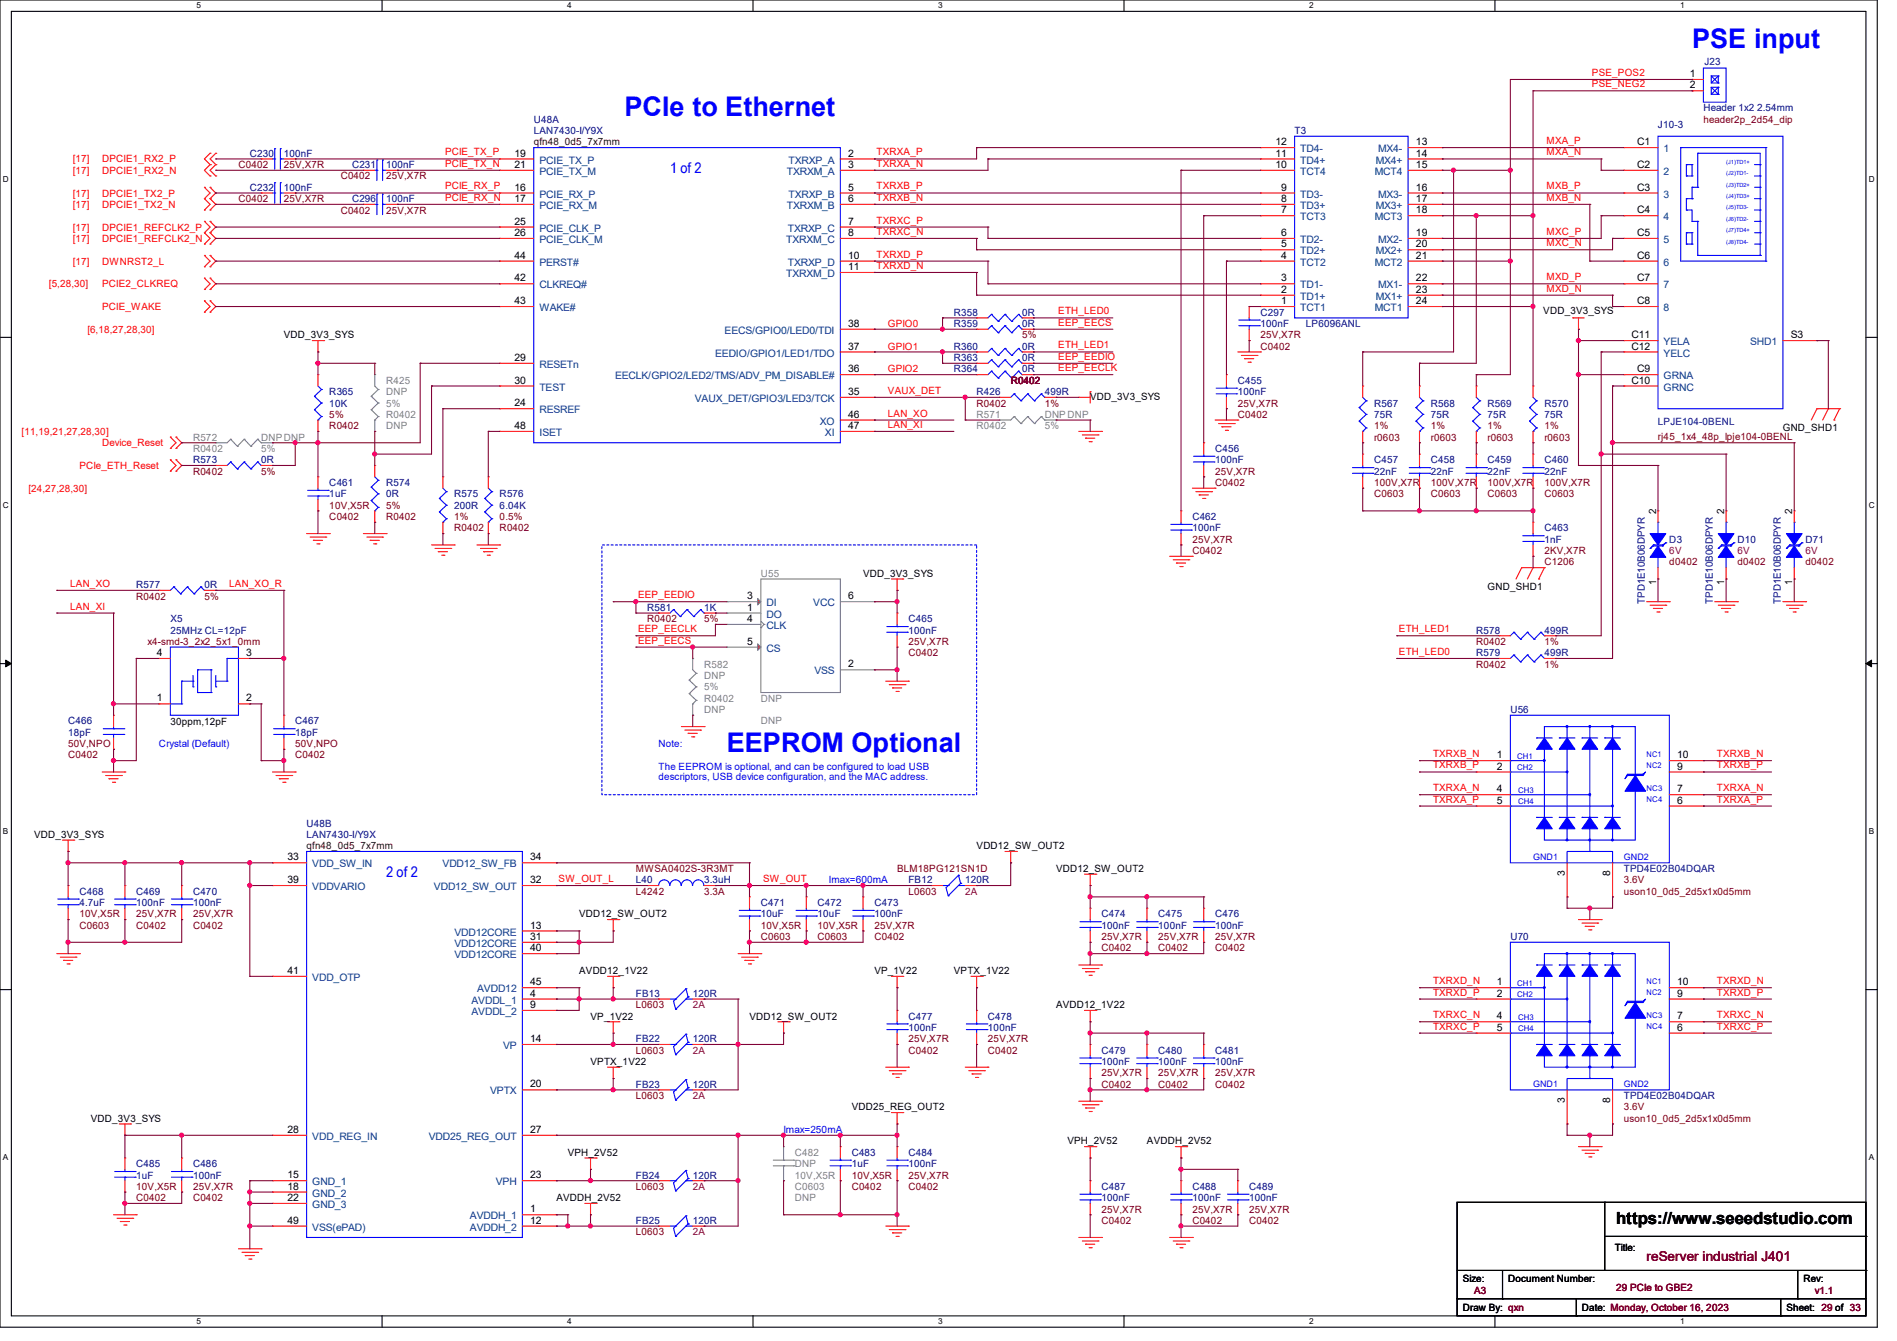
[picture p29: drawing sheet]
<svg xmlns="http://www.w3.org/2000/svg" width="297mm" height="210mm" viewBox="0 0 297 210" stroke-linecap="round" stroke-linejoin="round" font-family="sans-serif">
<defs><g id="words">
<g font-size="4.2" fill="#00f">
<text x="264.9" y="7.5">PSE input</text>
<text x="97.8" y="18.2">PCIe to Ethernet</text>
<text x="113.8" y="117.7">EEPROM Optional</text>
</g>
<text font-size="2.6" x="253" y="191.8">https://www.seeedstudio.com</text>
<g font-size="2.3" fill="#00f">
<text x="104.9" y="27.1">1 of 2</text>
<text x="60.5" y="137.3">2 of 2</text>
</g>
<text font-size="2.1" fill="#800000" x="257.8" y="197.5">reServer industrial J401</text>
<g font-size="1.6" fill="#f00">
<text x="249.3" y="11.9">PSE_POS2</text>
<text x="249.3" y="13.7">PSE_NEG2</text>
<text x="242.1" y="22.6">MXA_P</text>
<text x="11.4" y="25.4">[17]</text>
<text x="11.4" y="27.2">[17]</text>
<text x="16" y="25.4">DPCIE1_RX2_P</text>
<text x="16" y="27.2">DPCIE1_RX2_N</text>
<text x="69.7" y="24.3">PCIE_TX_P</text>
<text x="69.7" y="26.1">PCIE_TX_N</text>
<text x="69.7" y="29.7">PCIE_RX_P</text>
<text x="137.2" y="24.3">TXRXA_P</text>
<text x="137.2" y="26.1">TXRXA_N</text>
<text x="137.2" y="29.7">TXRXB_P</text>
<text x="242.1" y="24.3">MXA_N</text>
<text x="242.1" y="29.7">MXB_P</text>
<text x="11.4" y="30.8">[17]</text>
<text x="11.4" y="32.6">[17]</text>
<text x="16" y="30.8">DPCIE1_TX2_P</text>
<text x="16" y="32.6">DPCIE1_TX2_N</text>
<text x="69.7" y="31.5">PCIE_RX_N</text>
<text x="137.2" y="31.5">TXRXB_N</text>
<text x="137.2" y="35">TXRXC_P</text>
<text x="242.1" y="31.5">MXB_N</text>
<text x="11.4" y="36.1">[17]</text>
<text x="11.4" y="37.9">[17]</text>
<text x="11.4" y="41.4">[17]</text>
<text x="16" y="36.1">DPCIE1_REFCLK2_P</text>
<text x="16" y="37.9">DPCIE1_REFCLK2_N</text>
<text x="16" y="41.4">DWNRST2_L</text>
<text x="137.2" y="36.8">TXRXC_N</text>
<text x="137.2" y="40.3">TXRXD_P</text>
<text x="242.1" y="36.8">MXC_P</text>
<text x="242.1" y="38.6">MXC_N</text>
<text x="7.7" y="45">[5,28,30]</text>
<text x="16" y="45">PCIE2_CLKREQ</text>
<text x="137.2" y="42.1">TXRXD_N</text>
<text x="242.1" y="43.9">MXD_P</text>
<text x="242.1" y="45.7">MXD_N</text>
<text x="13.7" y="52.1">[6,18,27,28,30]</text>
<text x="16" y="48.6">PCIE_WAKE</text>
<text x="139" y="51.2">GPIO0</text>
<text x="165.7" y="51">EEP_EECS</text>
<text x="165.7" y="49.2">ETH_LED0</text>
<text x="139" y="54.8">GPIO1</text>
<text x="139" y="58.3">GPIO2</text>
<text x="165.7" y="54.6">ETH_LED1</text>
<text x="165.7" y="56.3">EEP_EEDIO</text>
<text x="165.7" y="58.1">EEP_EECLK</text>
<text x="139" y="65.2">LAN_XO</text>
<text x="139" y="61.7">VAUX_DET</text>
<text x="3.4" y="68.1">[11,19,21,27,28,30]</text>
<text x="16" y="69.9">Device_Reset</text>
<text x="139" y="67">LAN_XI</text>
<text x="4.4" y="77">[24,27,28,30]</text>
<text x="12.4" y="73.4">PCIe_ETH_Reset</text>
<text x="11" y="91.9">LAN_XO</text>
<text x="11" y="95.5">LAN_XI</text>
<text x="35.9" y="91.9">LAN_XO_R</text>
<text x="99.9" y="93.7">EEP_EEDIO</text>
<text x="99.9" y="99">EEP_EECLK</text>
<text x="99.9" y="100.8">EEP_EECS</text>
<text x="219" y="99">ETH_LED1</text>
<text x="219" y="102.6">ETH_LED0</text>
<text x="224.4" y="118.6">TXRXB_N</text>
<text x="268.8" y="118.6">TXRXB_N</text>
<text x="224.4" y="120.4">TXRXB_P</text>
<text x="224.4" y="123.9">TXRXA_N</text>
<text x="224.4" y="125.7">TXRXA_P</text>
<text x="268.8" y="120.4">TXRXB_P</text>
<text x="268.8" y="123.9">TXRXA_N</text>
<text x="268.8" y="125.7">TXRXA_P</text>
<text x="87.5" y="138.1">SW_OUT_L</text>
<text x="119.5" y="138.1">SW_OUT</text>
<text x="224.4" y="154.1">TXRXD_N</text>
<text x="224.4" y="155.9">TXRXD_P</text>
<text x="268.8" y="154.1">TXRXD_N</text>
<text x="268.8" y="155.9">TXRXD_P</text>
<text x="224.4" y="159.5">TXRXC_N</text>
<text x="224.4" y="161.2">TXRXC_P</text>
<text x="268.8" y="159.5">TXRXC_N</text>
<text x="268.8" y="161.2">TXRXC_P</text>
</g>
<g font-size="1.6" fill="#000080">
<text x="266.9" y="10.2">J23</text>
<text x="266.7" y="17.4">Header 1x2 2.54mm</text>
<text x="83.6" y="19.2">U48A</text>
<text x="83.6" y="21">LAN7430-I/Y9X</text>
<text x="202.7" y="21">T3</text>
<text x="259.6" y="20.1">J10-3</text>
<text x="39.1" y="29.9">C232</text>
<text x="39.1" y="24.6">C230</text>
<text x="44.5" y="29.9">100nF</text>
<text x="44.5" y="24.6">100nF</text>
<text x="55.1" y="26.3">C231</text>
<text x="60.5" y="26.3">100nF</text>
<text x="55.1" y="31.7">C296</text>
<text x="60.5" y="31.7">100nF</text>
<text x="149.4" y="49.4">R358</text>
<text x="149.4" y="51.2">R359</text>
<text x="160" y="49.4">0R</text>
<text x="160" y="51.2">0R</text>
<text x="197.4" y="49.4">C297</text>
<text x="197.4" y="51.2">100nF</text>
<text x="204.5" y="51.2">LP6096ANL</text>
<text x="149.4" y="58.3">R364</text>
<text x="149.4" y="54.8">R360</text>
<text x="149.4" y="56.6">R363</text>
<text x="160" y="58.3">0R</text>
<text x="160" y="54.8">0R</text>
<text x="160" y="56.6">0R</text>
<text x="51.6" y="61.9">R365</text>
<text x="51.6" y="63.7">10K</text>
<text x="152.9" y="61.9">R426</text>
<text x="163.6" y="61.9">499R</text>
<text x="193.8" y="60.1">C455</text>
<text x="193.8" y="61.9">100nF</text>
<text x="215.1" y="63.7">R567</text>
<text x="215.1" y="65.4">75R</text>
<text x="224" y="63.7">R568</text>
<text x="224" y="65.4">75R</text>
<text x="232.9" y="63.7">R569</text>
<text x="232.9" y="65.4">75R</text>
<text x="241.8" y="63.7">R570</text>
<text x="241.8" y="65.4">75R</text>
<text x="190.2" y="70.8">C456</text>
<text x="259.6" y="66.5">LPJE104-0BENL</text>
<text x="30.2" y="72.6">R573</text>
<text x="40.9" y="72.6">0R</text>
<text x="51.6" y="76.1">C461</text>
<text x="51.6" y="77.9">1uF</text>
<text x="60.5" y="76.1">R574</text>
<text x="60.5" y="77.9">0R</text>
<text x="71.1" y="77.9">R575</text>
<text x="78.2" y="77.9">R576</text>
<text x="190.2" y="72.6">100nF</text>
<text x="215.1" y="72.6">C457</text>
<text x="215.1" y="74.3">22nF</text>
<text x="224" y="72.6">C458</text>
<text x="224" y="74.3">22nF</text>
<text x="232.9" y="72.6">C459</text>
<text x="232.9" y="74.3">22nF</text>
<text x="241.8" y="72.6">C460</text>
<text x="241.8" y="74.3">22nF</text>
<text x="71.1" y="79.7">200R</text>
<text x="78.2" y="79.7">6.04K</text>
<text x="186.7" y="81.4">C462</text>
<text x="186.7" y="83.2">100nF</text>
<text x="241.8" y="83.2">C463</text>
<text x="241.8" y="85">1nF</text>
<text x="261.4" y="85">D3</text>
<text x="272" y="85">D10</text>
<text x="282.7" y="85">D71</text>
<text x="21.3" y="92.1">R577</text>
<text x="32" y="92.1">0R</text>
<text x="101.3" y="95.7">R581</text>
<text x="110.2" y="95.7">1K</text>
<text x="257.5" y="94.6" transform="rotate(-90 257.5 94.6)">TPD1E10B06DPYR</text>
<text x="268.2" y="94.6" transform="rotate(-90 268.2 94.6)">TPD1E10B06DPYR</text>
<text x="278.8" y="94.6" transform="rotate(-90 278.8 94.6)">TPD1E10B06DPYR</text>
<text x="26.7" y="97.4">X5</text>
<text x="26.7" y="99.2">25MHz CL=12pF</text>
<text x="142.2" y="97.4">C465</text>
<text x="142.2" y="99.2">100nF</text>
<text x="231.1" y="99.2">R578</text>
<text x="241.8" y="99.2">499R</text>
<text x="231.1" y="102.8">R579</text>
<text x="241.8" y="102.8">499R</text>
<text x="10.7" y="113.5">C466</text>
<text x="46.2" y="113.5">C467</text>
<text x="236.5" y="111.7">U56</text>
<text x="10.7" y="115.2">18pF</text>
<text x="46.2" y="115.2">18pF</text>
<text x="48" y="129.5">U48B</text>
<text x="48" y="131.2">LAN7430-I/Y9X</text>
<text x="254.3" y="136.6">TPD4E02B04DQAR</text>
<text x="12.4" y="140.1">C468</text>
<text x="12.4" y="141.9">4.7uF</text>
<text x="21.3" y="140.1">C469</text>
<text x="21.3" y="141.9">100nF</text>
<text x="30.2" y="140.1">C470</text>
<text x="30.2" y="141.9">100nF</text>
<text x="99.6" y="138.3">L40</text>
<text x="110.2" y="138.3">3.3uH</text>
<text x="119.1" y="141.9">C471</text>
<text x="119.1" y="143.7">10uF</text>
<text x="128" y="141.9">C472</text>
<text x="128" y="143.7">10uF</text>
<text x="136.9" y="141.9">C473</text>
<text x="136.9" y="143.7">100nF</text>
<text x="142.2" y="138.3">FB12</text>
<text x="151.1" y="138.3">120R</text>
<text x="172.5" y="143.7">C474</text>
<text x="181.4" y="143.7">C475</text>
<text x="190.2" y="143.7">C476</text>
<text x="172.5" y="145.5">100nF</text>
<text x="181.4" y="145.5">100nF</text>
<text x="190.2" y="145.5">100nF</text>
<text x="236.5" y="147.2">U70</text>
<text x="99.6" y="156.1">FB13</text>
<text x="108.5" y="156.1">120R</text>
<text x="142.2" y="159.7">C477</text>
<text x="142.2" y="161.5">100nF</text>
<text x="154.7" y="159.7">C478</text>
<text x="154.7" y="161.5">100nF</text>
<text x="99.6" y="163.2">FB22</text>
<text x="108.5" y="163.2">120R</text>
<text x="172.5" y="165">C479</text>
<text x="172.5" y="166.8">100nF</text>
<text x="181.4" y="165">C480</text>
<text x="181.4" y="166.8">100nF</text>
<text x="190.2" y="165">C481</text>
<text x="190.2" y="166.8">100nF</text>
<text x="99.6" y="170.3">FB23</text>
<text x="108.5" y="170.3">120R</text>
<text x="254.3" y="172.1">TPD4E02B04DQAR</text>
<text x="21.3" y="182.8">C485</text>
<text x="21.3" y="184.6">1uF</text>
<text x="30.2" y="182.8">C486</text>
<text x="30.2" y="184.6">100nF</text>
<text x="99.6" y="184.6">FB24</text>
<text x="108.5" y="184.6">120R</text>
<text x="133.3" y="181">C483</text>
<text x="133.3" y="182.8">1uF</text>
<text x="142.2" y="181">C484</text>
<text x="142.2" y="182.8">100nF</text>
<text x="99.6" y="191.7">FB25</text>
<text x="108.5" y="191.7">120R</text>
<text x="172.5" y="186.3">C487</text>
<text x="172.5" y="188.1">100nF</text>
<text x="186.7" y="186.3">C488</text>
<text x="186.7" y="188.1">100nF</text>
<text x="195.6" y="186.3">C489</text>
<text x="195.6" y="188.1">100nF</text>
</g>
<g font-size="1.6">
<text x="264.6" y="12.1">1</text>
<text x="264.6" y="13.8">2</text>
<text x="199.7" y="22.7">12</text>
<text x="221.7" y="22.7">13</text>
<text x="256.3" y="22.7">C1</text>
<text x="80.6" y="24.5">19</text>
<text x="80.6" y="26.3">21</text>
<text x="80.6" y="29.8">16</text>
<text x="132.8" y="24.5">2</text>
<text x="132.8" y="26.3">3</text>
<text x="132.8" y="29.8">5</text>
<text x="199.7" y="26.3">10</text>
<text x="199.7" y="24.5">11</text>
<text x="200.6" y="29.8">9</text>
<text x="221.7" y="29.8">16</text>
<text x="221.7" y="26.3">15</text>
<text x="221.7" y="24.5">14</text>
<text x="256.3" y="26.3">C2</text>
<text x="256.3" y="29.8">C3</text>
<text x="80.6" y="35.2">25</text>
<text x="80.6" y="31.6">17</text>
<text x="132.8" y="31.6">6</text>
<text x="132.8" y="35.2">7</text>
<text x="200.6" y="33.4">7</text>
<text x="200.6" y="31.6">8</text>
<text x="221.7" y="33.4">18</text>
<text x="221.7" y="31.6">17</text>
<text x="256.3" y="33.4">C4</text>
<text x="80.6" y="40.5">44</text>
<text x="80.6" y="37">26</text>
<text x="132.8" y="40.5">10</text>
<text x="132.8" y="37">8</text>
<text x="200.6" y="40.5">4</text>
<text x="200.6" y="38.7">5</text>
<text x="200.6" y="37">6</text>
<text x="221.7" y="40.5">21</text>
<text x="221.7" y="38.7">20</text>
<text x="221.7" y="37">19</text>
<text x="256.3" y="37">C5</text>
<text x="256.3" y="40.5">C6</text>
<text x="80.6" y="44.1">42</text>
<text x="80.6" y="47.6">43</text>
<text x="132.8" y="42.3">11</text>
<text x="200.6" y="47.6">1</text>
<text x="200.6" y="45.8">2</text>
<text x="200.6" y="44.1">3</text>
<text x="221.7" y="47.6">24</text>
<text x="221.7" y="45.8">23</text>
<text x="221.7" y="44.1">22</text>
<text x="256.3" y="44.1">C7</text>
<text x="256.3" y="47.6">C8</text>
<text x="44.4" y="53">VDD_3V3_SYS</text>
<text x="132.8" y="51.2">38</text>
<text x="241.6" y="49.1">VDD_3V3_SYS</text>
<text x="255.4" y="53">C11</text>
<text x="280.4" y="53">S3</text>
<text x="80.6" y="56.5">29</text>
<text x="132.8" y="54.7">37</text>
<text x="132.8" y="58.3">36</text>
<text x="255.4" y="54.7">C12</text>
<text x="256.3" y="58.3">C9</text>
<text x="80.6" y="60.1">30</text>
<text x="80.6" y="63.6">24</text>
<text x="132.8" y="65.4">46</text>
<text x="132.8" y="61.8">35</text>
<text x="170.7" y="62.6">VDD_3V3_SYS</text>
<text x="255.4" y="60.1">C10</text>
<text x="80.6" y="67.2">48</text>
<text x="132.8" y="67.2">47</text>
<text x="279.1" y="67.6">GND_SHD1</text>
<text x="259.3" y="80.6" transform="rotate(-90 259.3 80.6)">2</text>
<text x="270" y="80.6" transform="rotate(-90 270 80.6)">2</text>
<text x="280.6" y="80.6" transform="rotate(-90 280.6 80.6)">2</text>
<text x="117" y="93.9">3</text>
<text x="117" y="95.6">1</text>
<text x="132.8" y="93.9">6</text>
<text x="135.1" y="90.3">VDD_3V3_SYS</text>
<text x="232.9" y="92.5">GND_SHD1</text>
<text x="259.3" y="91.6" transform="rotate(-90 259.3 91.6)">1</text>
<text x="270" y="91.6" transform="rotate(-90 270 91.6)">1</text>
<text x="280.6" y="91.6" transform="rotate(-90 280.6 91.6)">1</text>
<text x="117" y="101">5</text>
<text x="117" y="97.4">4</text>
<text x="24.6" y="102.7">4</text>
<text x="38.6" y="102.7">3</text>
<text x="132.8" y="104.5">2</text>
<text x="24.6" y="109.9">1</text>
<text x="26.7" y="113.6">30ppm,12pF</text>
<text x="38.6" y="109.9">2</text>
<text x="234.4" y="118.7">1</text>
<text x="262.6" y="118.7">10</text>
<text x="234.4" y="120.5">2</text>
<text x="234.4" y="124.1">4</text>
<text x="234.4" y="125.9">5</text>
<text x="262.6" y="125.9">6</text>
<text x="262.6" y="124.1">7</text>
<text x="262.6" y="120.5">9</text>
<text x="5.3" y="131.2">VDD_3V3_SYS</text>
<text x="45" y="134.7">33</text>
<text x="83" y="134.7">34</text>
<text x="152.9" y="133">VDD12_SW_OUT2</text>
<text x="165.4" y="136.6">VDD12_SW_OUT2</text>
<text x="245" y="137.2" transform="rotate(-90 245 137.2)">3</text>
<text x="252.1" y="137.2" transform="rotate(-90 252.1 137.2)">8</text>
<text x="45" y="138.3">39</text>
<text x="83" y="138.3">32</text>
<text x="90.7" y="143.7">VDD12_SW_OUT2</text>
<text x="83" y="145.4">13</text>
<text x="83" y="147.2">31</text>
<text x="83" y="149">40</text>
<text x="45" y="152.5">41</text>
<text x="83" y="154.3">45</text>
<text x="90.7" y="152.6">AVDD12_1V22</text>
<text x="136.9" y="152.6">VP_1V22</text>
<text x="149.4" y="152.6">VPTX_1V22</text>
<text x="234.4" y="154.3">1</text>
<text x="262.6" y="154.3">10</text>
<text x="83" y="156.1">4</text>
<text x="83" y="157.9">9</text>
<text x="92.5" y="159.7">VP_1V22</text>
<text x="117.3" y="159.7">VDD12_SW_OUT2</text>
<text x="165.4" y="157.9">AVDD12_1V22</text>
<text x="234.4" y="156.1">2</text>
<text x="234.4" y="159.6">4</text>
<text x="234.4" y="161.4">5</text>
<text x="262.6" y="161.4">6</text>
<text x="262.6" y="159.6">7</text>
<text x="262.6" y="156.1">9</text>
<text x="83" y="163.2">14</text>
<text x="92.5" y="166.8">VPTX_1V22</text>
<text x="83" y="170.3">20</text>
<text x="133.3" y="173.9">VDD25_REG_OUT2</text>
<text x="245" y="172.8" transform="rotate(-90 245 172.8)">3</text>
<text x="252.1" y="172.8" transform="rotate(-90 252.1 172.8)">8</text>
<text x="14.2" y="175.7">VDD_3V3_SYS</text>
<text x="45" y="177.4">28</text>
<text x="83" y="177.4">27</text>
<text x="167.1" y="179.2">VPH_2V52</text>
<text x="179.6" y="179.2">AVDDH_2V52</text>
<text x="45" y="184.5">15</text>
<text x="83" y="184.5">23</text>
<text x="88.9" y="181">VPH_2V52</text>
<text x="45" y="191.6">49</text>
<text x="45" y="188.1">22</text>
<text x="45" y="186.3">18</text>
<text x="83" y="189.9">1</text>
<text x="83" y="191.6">12</text>
<text x="87.1" y="188.1">AVDDH_2V52</text>
<text x="252.8" y="196">Title:</text>
<text x="229" y="200.7">Size:</text>
<text x="236.1" y="200.7">Document Number:</text>
<text x="282.4" y="200.7">Rev:</text>
<text x="229" y="205.4">Draw By: qxn</text>
<text x="247.7" y="205.4">Date: Monday, October 16, 2023</text>
<text x="279.7" y="205.4">Sheet: 29 of 33</text>
</g>
<g font-size="1.6" fill="#400000">
<text x="83.6" y="22.8">qfn48_0d5_7x7mm</text>
<text x="48" y="133">qfn48_0d5_7x7mm</text>
</g>
<g font-size="1.6" fill="#004080">
<text x="203.6" y="23.8">TD4-</text>
<text x="215.8" y="23.8">MX4-</text>
<text x="260.5" y="23.8">1</text>
<text x="84.5" y="25.6">PCIE_TX_P</text>
<text x="84.5" y="27.4">PCIE_TX_M</text>
<text x="123.2" y="27.4">TXRXM_A</text>
<text x="123.4" y="25.6">TXRXP_A</text>
<text x="203.6" y="27.4">TCT4</text>
<text x="203.6" y="25.6">TD4+</text>
<text x="215.3" y="27.4">MCT4</text>
<text x="215.4" y="25.6">MX4+</text>
<text x="260.5" y="27.4">2</text>
<text x="84.5" y="30.9">PCIE_RX_P</text>
<text x="84.5" y="32.7">PCIE_RX_M</text>
<text x="123.2" y="32.7">TXRXM_B</text>
<text x="123.4" y="30.9">TXRXP_B</text>
<text x="203.6" y="34.5">TCT3</text>
<text x="203.6" y="32.7">TD3+</text>
<text x="203.6" y="30.9">TD3-</text>
<text x="215.3" y="34.5">MCT3</text>
<text x="215.4" y="32.7">MX3+</text>
<text x="215.8" y="30.9">MX3-</text>
<text x="260.5" y="30.9">3</text>
<text x="260.5" y="34.5">4</text>
<text x="84.5" y="41.6">PERST#</text>
<text x="84.5" y="36.3">PCIE_CLK_P</text>
<text x="84.5" y="38.1">PCIE_CLK_M</text>
<text x="123.1" y="38.1">TXRXM_C</text>
<text x="123.4" y="41.6">TXRXP_D</text>
<text x="123.4" y="36.3">TXRXP_C</text>
<text x="203.6" y="41.6">TCT2</text>
<text x="203.6" y="39.8">TD2+</text>
<text x="203.6" y="38.1">TD2-</text>
<text x="215.3" y="41.6">MCT2</text>
<text x="215.4" y="39.8">MX2+</text>
<text x="215.8" y="38.1">MX2-</text>
<text x="260.5" y="38.1">5</text>
<text x="260.5" y="41.6">6</text>
<text x="84.5" y="45.2">CLKREQ#</text>
<text x="123.1" y="43.4">TXRXM_D</text>
<text x="203.6" y="46.9">TD1+</text>
<text x="203.6" y="45.2">TD1-</text>
<text x="215.4" y="46.9">MX1+</text>
<text x="215.8" y="45.2">MX1-</text>
<text x="260.5" y="45.2">7</text>
<text x="84.5" y="48.7">WAKE#</text>
<text x="113.5" y="52.3">EECS/GPIO0/LED0/TDI</text>
<text x="203.6" y="48.7">TCT1</text>
<text x="215.3" y="48.7">MCT1</text>
<text x="260.5" y="48.7">8</text>
<text x="84.5" y="57.6">RESETn</text>
<text x="96.3" y="59.4">EECLK/GPIO2/LED2/TMS/ADV_PM_DISABLE#</text>
<text x="112" y="55.8">EEDIO/GPIO1/LED1/TDO</text>
<text x="260.5" y="59.4">GRNA</text>
<text x="260.5" y="54.1">YELA</text>
<text x="260.5" y="55.8">YELC</text>
<text x="274" y="54.1">SHD1</text>
<text x="84.5" y="61.2">TEST</text>
<text x="84.5" y="64.7">RESREF</text>
<text x="108.8" y="63">VAUX_DET/GPIO3/LED3/TCK</text>
<text x="260.5" y="61.2">GRNC</text>
<text x="84.5" y="68.3">ISET</text>
<text x="128.4" y="66.5">XO</text>
<text x="129.2" y="68.3">XI</text>
<text x="120" y="95">DI</text>
<text x="127.3" y="95">VCC</text>
<text x="120" y="98.5">CLK</text>
<text x="120" y="96.7">DO</text>
<text x="120" y="102.1">CS</text>
<text x="127.5" y="105.6">VSS</text>
<text x="48.9" y="135.8">VDD_SW_IN</text>
<text x="69.3" y="135.8">VDD12_SW_FB</text>
<text x="48.9" y="139.4">VDDVARIO</text>
<text x="67.9" y="139.4">VDD12_SW_OUT</text>
<text x="71.2" y="146.5">VDD12CORE</text>
<text x="71.2" y="148.3">VDD12CORE</text>
<text x="48.9" y="153.6">VDD_OTP</text>
<text x="71.2" y="150.1">VDD12CORE</text>
<text x="74.7" y="155.4">AVDD12</text>
<text x="73.8" y="157.2">AVDDL_1</text>
<text x="73.8" y="159">AVDDL_2</text>
<text x="78.8" y="164.3">VP</text>
<text x="76.7" y="171.4">VPTX</text>
<text x="48.9" y="178.5">VDD_REG_IN</text>
<text x="67.1" y="178.5">VDD25_REG_OUT</text>
<text x="48.9" y="185.6">GND_1</text>
<text x="77.6" y="185.6">VPH</text>
<text x="48.9" y="189.2">GND_3</text>
<text x="48.9" y="187.4">GND_2</text>
<text x="73.6" y="191">AVDDH_1</text>
<text x="48.9" y="192.7">VSS(ePAD)</text>
<text x="73.6" y="192.7">AVDDH_2</text>
</g>
<g font-size="1.6" fill="#800000">
<text x="266.7" y="19.2">header2p_2d54_dip</text>
<text x="37.3" y="26.3">C0402</text>
<text x="44.4" y="26.3">25V,X7R</text>
<text x="53.3" y="28.1">C0402</text>
<text x="60.4" y="28.1">25V,X7R</text>
<text x="37.3" y="31.7">C0402</text>
<text x="44.4" y="31.7">25V,X7R</text>
<text x="53.3" y="33.4">C0402</text>
<text x="60.4" y="33.4">25V,X7R</text>
<text x="160" y="53">5%</text>
<text x="197.4" y="53">25V,X7R</text>
<text x="197.4" y="54.8">C0402</text>
<text x="51.6" y="65.4">5%</text>
<text x="152.9" y="63.7">R0402</text>
<text x="158.2" y="60.1">R0402</text>
<text x="163.6" y="63.7">1%</text>
<text x="193.8" y="65.4">C0402</text>
<text x="193.8" y="63.7">25V,X7R</text>
<text x="51.6" y="67.2">R0402</text>
<text x="215.1" y="67.2">1%</text>
<text x="215.1" y="69">r0603</text>
<text x="224" y="67.2">1%</text>
<text x="224" y="69">r0603</text>
<text x="232.9" y="67.2">1%</text>
<text x="232.9" y="69">r0603</text>
<text x="241.8" y="67.2">1%</text>
<text x="241.8" y="69">r0603</text>
<text x="259.6" y="68.8">rj45_1x4_48p_lpje104-0BENL</text>
<text x="30.2" y="74.3">R0402</text>
<text x="40.9" y="74.3">5%</text>
<text x="190.2" y="76.1">C0402</text>
<text x="190.2" y="74.3">25V,X7R</text>
<text x="215.1" y="77.9">C0603</text>
<text x="215.1" y="76.1">100V,X7R</text>
<text x="224" y="77.9">C0603</text>
<text x="224" y="76.1">100V,X7R</text>
<text x="232.9" y="77.9">C0603</text>
<text x="232.9" y="76.1">100V,X7R</text>
<text x="241.8" y="77.9">C0603</text>
<text x="241.8" y="76.1">100V,X7R</text>
<text x="51.6" y="81.4">C0402</text>
<text x="51.6" y="79.7">10V,X5R</text>
<text x="60.5" y="79.7">5%</text>
<text x="60.5" y="81.4">R0402</text>
<text x="71.1" y="81.4">1%</text>
<text x="71.1" y="83.2">R0402</text>
<text x="78.2" y="81.4">0.5%</text>
<text x="78.2" y="83.2">R0402</text>
<text x="186.7" y="86.8">C0402</text>
<text x="186.7" y="85">25V,X7R</text>
<text x="241.8" y="88.6">C1206</text>
<text x="241.8" y="86.8">2KV,X7R</text>
<text x="261.4" y="88.6">d0402</text>
<text x="272" y="88.6">d0402</text>
<text x="282.7" y="88.6">d0402</text>
<text x="21.3" y="93.9">R0402</text>
<text x="32" y="93.9">5%</text>
<text x="23.1" y="101">x4-smd-3_2x2_5x1_0mm</text>
<text x="101.3" y="97.4">R0402</text>
<text x="110.2" y="97.4">5%</text>
<text x="142.2" y="101">25V,X7R</text>
<text x="231.1" y="101">R0402</text>
<text x="241.8" y="101">1%</text>
<text x="142.2" y="102.8">C0402</text>
<text x="231.1" y="104.6">R0402</text>
<text x="241.8" y="104.6">1%</text>
<text x="10.7" y="118.8">C0402</text>
<text x="10.7" y="117">50V,NPO</text>
<text x="46.2" y="118.8">C0402</text>
<text x="46.2" y="117">50V,NPO</text>
<text x="99.6" y="136.6">MWSA0402S-3R3MT</text>
<text x="140.5" y="136.6">BLM18PG121SN1D</text>
<text x="12.4" y="143.7">10V,X5R</text>
<text x="21.3" y="143.7">25V,X7R</text>
<text x="30.2" y="143.7">25V,X7R</text>
<text x="99.6" y="140.1">L4242</text>
<text x="110.2" y="140.1">3.3A</text>
<text x="142.2" y="140.1">L0603</text>
<text x="254.3" y="140.1">uson10_0d5_2d5x1x0d5mm</text>
<text x="254.3" y="138.3">3.6V</text>
<text x="12.4" y="145.5">C0603</text>
<text x="21.3" y="145.5">C0402</text>
<text x="30.2" y="145.5">C0402</text>
<text x="119.1" y="147.2">C0603</text>
<text x="119.1" y="145.5">10V,X5R</text>
<text x="128" y="147.2">C0603</text>
<text x="128" y="145.5">10V,X5R</text>
<text x="136.9" y="147.2">C0402</text>
<text x="136.9" y="145.5">25V,X7R</text>
<text x="172.5" y="149">C0402</text>
<text x="172.5" y="147.2">25V,X7R</text>
<text x="181.4" y="149">C0402</text>
<text x="181.4" y="147.2">25V,X7R</text>
<text x="190.2" y="149">C0402</text>
<text x="190.2" y="147.2">25V,X7R</text>
<text x="99.6" y="157.9">L0603</text>
<text x="99.6" y="165">L0603</text>
<text x="142.2" y="165">C0402</text>
<text x="142.2" y="163.2">25V,X7R</text>
<text x="154.7" y="165">C0402</text>
<text x="154.7" y="163.2">25V,X7R</text>
<text x="99.6" y="172.1">L0603</text>
<text x="172.5" y="170.3">C0402</text>
<text x="172.5" y="168.6">25V,X7R</text>
<text x="181.4" y="170.3">C0402</text>
<text x="181.4" y="168.6">25V,X7R</text>
<text x="190.2" y="170.3">C0402</text>
<text x="190.2" y="168.6">25V,X7R</text>
<text x="254.3" y="173.9">3.6V</text>
<text x="254.3" y="175.7">uson10_0d5_2d5x1x0d5mm</text>
<text x="133.3" y="184.6">10V,X5R</text>
<text x="142.2" y="184.6">25V,X7R</text>
<text x="21.3" y="188.1">C0402</text>
<text x="21.3" y="186.3">10V,X5R</text>
<text x="30.2" y="188.1">C0402</text>
<text x="30.2" y="186.3">25V,X7R</text>
<text x="99.6" y="186.3">L0603</text>
<text x="133.3" y="186.3">C0402</text>
<text x="142.2" y="186.3">C0402</text>
<text x="172.5" y="191.7">C0402</text>
<text x="172.5" y="189.9">25V,X7R</text>
<text x="186.7" y="191.7">C0402</text>
<text x="186.7" y="189.9">25V,X7R</text>
<text x="195.6" y="191.7">C0402</text>
<text x="195.6" y="189.9">25V,X7R</text>
<text x="99.6" y="193.5">L0603</text>
<text x="230.8" y="202.7">A3</text>
<text x="253" y="202.2">29 PCIe to GBE2</text>
<text x="284.1" y="202.7">v1.1</text>
</g>
<g font-size="1.6" fill="#808080">
<text x="60.5" y="60.1">R425</text>
<text x="60.5" y="61.9">DNP</text>
<text x="60.5" y="63.7">5%</text>
<text x="60.5" y="65.4">R0402</text>
<text x="152.9" y="65.4">R571</text>
<text x="163.6" y="65.4">DNPDNP</text>
<text x="30.2" y="69">R572</text>
<text x="30.2" y="70.8">R0402</text>
<text x="40.9" y="69">DNPDNP</text>
<text x="40.9" y="70.8">5%</text>
<text x="60.5" y="67.2">DNP</text>
<text x="152.9" y="67.2">R0402</text>
<text x="163.6" y="67.2">5%</text>
<text x="119.1" y="90.3">U55</text>
<text x="110.2" y="104.6">R582</text>
<text x="110.2" y="106.3">DNP</text>
<text x="110.2" y="108.1">5%</text>
<text x="110.2" y="109.9">R0402</text>
<text x="110.2" y="111.7">DNP</text>
<text x="119.1" y="109.9">DNP</text>
<text x="119.1" y="113.5">DNP</text>
<text x="124.5" y="181">C482</text>
<text x="124.5" y="182.8">DNP</text>
<text x="124.5" y="184.6">10V,X5R</text>
<text x="124.5" y="186.3">C0603</text>
<text x="124.5" y="188.1">DNP</text>
</g>
<g font-size="1.6" fill="#800040">
<text x="261.4" y="86.8">6V</text>
<text x="272" y="86.8">6V</text>
<text x="282.7" y="86.8">6V</text>
<text x="151.1" y="140.1">2A</text>
<text x="108.5" y="157.9">2A</text>
<text x="108.5" y="165">2A</text>
<text x="108.5" y="172.1">2A</text>
<text x="108.5" y="186.3">2A</text>
<text x="108.5" y="193.5">2A</text>
</g>
<g font-size="1.6" fill="#00f">
<text x="24.9" y="117">Crystal (Default)</text>
<text x="103.1" y="117">Note:</text>
<text x="103.1" y="120.6">The EEPROM is optional, and can be configured to load USB</text>
<text x="103.1" y="122.2">descriptors, USB device configuration, and the MAC address.</text>
<text x="129.8" y="138.3">Imax=600mA</text>
<text x="122.7" y="177.5">Imax=250mA</text>
</g>
<g font-size="1.4" fill="#00f">
<text x="240" y="134.7">GND1</text>
<text x="254.3" y="134.7">GND2</text>
<text x="240" y="170.2">GND1</text>
<text x="254.3" y="170.2">GND2</text>
</g>
<g font-size="1.3">
<text x="30.8" y="1.3">5</text>
<text x="88.8" y="1.3">4</text>
<text x="146.9" y="1.3">3</text>
<text x="205" y="1.3">2</text>
<text x="263.1" y="1.3">1</text>
<text x=".5" y="28.4">D</text>
<text x="292.6" y="28.4">D</text>
<text x=".5" y="79.5">C</text>
<text x="292.6" y="79.5">C</text>
<text x=".5" y="130.6">B</text>
<text x="292.6" y="130.6">B</text>
<text x=".5" y="181.7">A</text>
<text x="292.6" y="181.7">A</text>
<text x="30.8" y="207.4">5</text>
<text x="88.8" y="207.4">4</text>
<text x="146.9" y="207.4">3</text>
<text x="205" y="207.4">2</text>
<text x="263.1" y="207.4">1</text>
</g>
<g font-size="1.2" fill="#00f">
<text x="237.5" y="118.8">CH1</text>
<text x="257.8" y="118.5">NC1</text>
<text x="237.5" y="120.6">CH2</text>
<text x="237.7" y="125.9">CH4</text>
<text x="237.7" y="124.2">CH3</text>
<text x="257.8" y="120.3">NC2</text>
<text x="257.8" y="123.8">NC3</text>
<text x="257.8" y="125.6">NC4</text>
<text x="237.5" y="154.4">CH1</text>
<text x="257.8" y="154">NC1</text>
<text x="257.8" y="155.8">NC2</text>
<text x="237.5" y="156.2">CH2</text>
<text x="237.7" y="161.5">CH4</text>
<text x="237.7" y="159.7">CH3</text>
<text x="257.8" y="159.4">NC3</text>
<text x="257.8" y="161.2">NC4</text>
</g>
<g font-size=".9" fill="#00f">
<text x="270.3" y="29.3">(J3)TD2+</text>
<text x="270.3" y="27.5">(J2)TD1-</text>
<text x="270.3" y="25.7">(J1)TD1+</text>
<text x="270.3" y="31">(J4)TD3+</text>
<text x="270.3" y="32.8">(J5)TD3-</text>
<text x="270.3" y="34.6">(J6)TD2-</text>
<text x="270.3" y="36.4">(J7)TD4+</text>
<text x="270.3" y="38.1">(J8)TD4-</text>
</g>
</g></defs>
<path d="M0 0h293.9v207.9h-293.9zM1.8 1.8h290.3v204.3h-290.3z" fill="none" stroke="#000" stroke-width=".17"/>
<g fill="#fff">
<path d="M30.8 .2h.7v1.4h-.7z"/>
<path d="M30.8 206.2h.7v1.4h-.7z"/>
</g>
<path d="M59.8 0v1.8M59.8 206.1v1.8" fill="none" stroke="#000" stroke-width=".17"/>
<g fill="#fff">
<path d="M88.8 .2h.7v1.4h-.7z"/>
<path d="M88.8 206.2h.7v1.4h-.7z"/>
</g>
<path d="M117.9 0v1.8M117.9 206.1v1.8" fill="none" stroke="#000" stroke-width=".17"/>
<g fill="#fff">
<path d="M146.9 .2h.7v1.4h-.7z"/>
<path d="M146.9 206.2h.7v1.4h-.7z"/>
</g>
<path d="M176 0v1.8M176 206.1v1.8" fill="none" stroke="#000" stroke-width=".17"/>
<g fill="#fff">
<path d="M205 .2h.7v1.4h-.7z"/>
<path d="M205 206.2h.7v1.4h-.7z"/>
</g>
<path d="M234.1 0v1.8M234.1 206.1v1.8" fill="none" stroke="#000" stroke-width=".17"/>
<g fill="#fff">
<path d="M263.1 .2h.6v1.4h-.6z"/>
<path d="M263.1 206.2h.6v1.4h-.6z"/>
<path d="M.5 27.3h.9v1.4h-.9z"/>
<path d="M292.6 27.3h.9v1.4h-.9z"/>
<path d="M.5 78.4h.9v1.4h-.9z"/>
<path d="M292.6 78.4h.9v1.4h-.9z"/>
</g>
<path d="M0 52.8h1.8M292.1 52.8h1.8" fill="none" stroke="#000" stroke-width=".17"/>
<g fill="#fff">
<path d="M.5 129.5h.8v1.4h-.8z"/>
<path d="M292.6 129.5h.8v1.4h-.8z"/>
</g>
<path d="M0 103.9h1.8M292.1 103.9h1.8" fill="none" stroke="#000" stroke-width=".17"/>
<path d="M.9 103.4l.9 .5-.9 .5zM292.1 103.9l.9-.5v1z" fill="#000" stroke="#000" stroke-width=".16"/>
<g fill="#fff">
<path d="M.5 180.5h.8v1.4h-.8z"/>
<path d="M292.6 180.5h.8v1.4h-.8z"/>
</g>
<g fill="none" stroke="#000" stroke-width=".17">
<path d="M0 155h1.8M292.1 155h1.8M228.1 188.3h64v17.8h-64zM228.1 199h64M235.2 199v4.4M251.2 188.3h.1M251.2 188.3v10.7M251.2 193.6h40.9M281.5 199v4.4M292.1 199h.1M292.1 193.6h.1M228.1 203.4h.1"/>
<path d="M228.1 203.4h64M235.2 203.4h.1M246.8 206.1h.1M246.8 203.4v2.7M278.8 206.1h.1M278.8 203.4v2.7M281.5 203.4h.1"/>
</g>
<path d="M94.2 85.3h58.7v39.2h-58.7z" fill="none" stroke="#00f" stroke-width=".17" stroke-dasharray=".3 .3"/>
<g fill="none" stroke="#f00" stroke-width=".17">
<path d="M264.9 12.4h.1M264.9 14.2h.1M264.9 12.4h1.8M264.9 14.2h1.8M32 36.4h.1M32 34.7h.1M32 38.2h.1M32 31.1h.1M32 29.3h.1M32 32.9h.1M32 34.7l.9 .9-.9 .8M32 36.4l.9 .9-.9 .9"/>
<path d="M32 29.3l.9 .9-.9 .9M32 31.1l.9 .9-.9 .9M32.9 24h.1M32.9 25.8h.1M32.9 27.6h.1M32.9 34.7h.1M32.9 36.4h.1M32.9 38.2h.1M32.9 29.3h.1M32.9 31.1h.1M32.9 32.9h.1M32.9 24l-.9 .9 .9 .9"/>
<path d="M32.9 25.8l-.9 .9 .9 .9M32.9 34.7l.9 .9-.9 .8M32.9 36.4l.9 .9-.9 .9M32.9 29.3l.9 .9-.9 .9M32.9 31.1l.9 .9-.9 .9M33.8 24h.1M33.8 25.8h.1M33.8 27.6h.1M33.8 24l-.9 .9 .9 .9M33.8 25.8l-.9 .9 .9 .9M40.9 30.2h.1M40.9 24.9h.1"/>
<path d="M40.9 30.2h1.8M40.9 24.9h1.8M44.4 30.2h1.8M44.4 24.9h1.8M46.2 30.2h.1M46.2 24.9h.1M56.9 32h.1M56.9 26.7h.1M56.9 32h1.8M56.9 26.7h1.8M60.5 32h1.7M60.5 26.7h1.7"/>
<path d="M62.2 32h.1M62.2 26.7h.1M78.2 35.6h.1M78.2 37.3h.1M78.2 24.9h.1M78.2 26.7h.1M78.2 30.2h.1M78.2 32h.1M78.2 32h5.4M78.2 30.2h5.4M78.2 37.3h5.4M78.2 26.7h5.4"/>
<path d="M78.2 24.9h5.4M78.2 35.6h5.4M131.6 32h5.3M131.6 30.2h5.3M131.6 37.3h5.3M131.6 26.7h5.3M131.6 24.9h5.3M131.6 35.6h5.3M136.9 37.3h.1M136.9 24.9h.1M136.9 26.7h.1M136.9 30.2h.1"/>
<path d="M136.9 32h.1M136.9 35.6h.1M197.4 39.1h.1M197.4 37.3h.1M197.4 33.8h.1M197.4 32h.1M197.4 30.2h.1M197.4 26.7h.1M197.4 24.9h.1M197.4 23.1h.1M197.4 32h5.3M197.4 30.2h5.3"/>
<path d="M197.4 39.1h5.3M197.4 37.3h5.3M197.4 33.8h5.3M197.4 26.7h5.3M197.4 24.9h5.3M197.4 23.1h5.3M220.5 32h5.3M220.5 30.2h5.3M220.5 39.1h5.3M220.5 37.3h5.3M220.5 33.8h5.3M220.5 26.7h5.3"/>
<path d="M220.5 24.9h5.3M220.5 23.1h5.3M225.8 39.1h.1M225.8 37.3h.1M225.8 33.8h.1M225.8 32h.1M225.8 30.2h.1M225.8 26.7h.1M225.8 24.9h.1M225.8 23.1h.1M254.3 23.1h.1M254.3 26.7h.1"/>
<path d="M254.3 30.2h.1M254.3 33.8h.1M254.3 37.3h.1M254.3 30.2h5.3M254.3 37.3h5.3M254.3 33.8h5.3M254.3 26.7h5.3M254.3 23.1h5.3M32 41.8h.1M32 40h.1M32 45.3h.1M32 43.6h.1"/>
<path d="M32 48.9h.1M32 47.1h.1M32 40l.9 .9-.9 .9M32 43.6l.9 .8-.9 .9M32 47.1l.9 .9-.9 .9M32.9 40h.1M32.9 41.8h.1M32.9 43.6h.1M32.9 45.3h.1M32.9 47.1h.1M32.9 48.9h.1M32.9 40l.9 .9-.9 .9"/>
<path d="M32.9 43.6l.9 .8-.9 .9M32.9 47.1l.9 .9-.9 .9M48.9 53.3h1.8M49.8 55.1h.1M49.8 58.7h.1M49.8 53.3v1.8M49.8 58.7v1.8M50.7 53.3h.1M78.2 56.9h.1M78.2 40.9h.1M78.2 44.4h.1M78.2 48h.1"/>
<path d="M78.2 48h5.4M78.2 44.4h5.4M78.2 40.9h5.4M78.2 56.9h5.4M131.6 55.1h5.3M131.6 40.9h5.3M131.6 42.7h5.3M131.6 51.6h5.3M131.6 58.7h5.3M136.9 42.7h.1M136.9 40.9h.1M136.9 55.1h.1"/>
<path d="M136.9 51.6h.1M136.9 58.7h.1M152.9 58.7h.1M152.9 55.1h.1M152.9 49.8h.1M152.9 49.8h1.8M152.9 55.1h1.8M152.9 58.7h1.8M160 49.8h1.8M160 55.1h1.8M160 58.7h1.8M161.8 58.7h.1"/>
<path d="M161.8 55.1h.1M161.8 49.8h.1M192 58.7h.1M192 58.7v1.8M193.8 55.1h3.6M194.4 55.7h2.4M194.9 56.2h.1M194.9 56.2h1.4M195.4 56.7h.3M195.6 48h.1M195.6 53.3h.1M195.6 48v1.8"/>
<path d="M195.6 51.6v1.7M195.7 56.7h.1M196.8 55.7h.1M197.4 55.1h.1M197.4 48h.1M197.4 46.2h.1M197.4 44.4h.1M197.4 40.9h.1M197.4 48h5.3M197.4 46.2h5.3M197.4 44.4h5.3M197.4 40.9h5.3"/>
<path d="M220.5 48h5.3M220.5 46.2h5.3M220.5 44.4h5.3M220.5 40.9h5.3M225.8 48h.1M225.8 46.2h.1M225.8 44.4h.1M225.8 40.9h.1M246.3 49.8h.1M246.3 49.8h1.7M247.1 51.6h.1M247.1 49.8v1.8"/>
<path d="M254.3 40.9h.1M254.3 44.4h.1M254.3 48h.1M254.3 58.7h.1M254.3 53.3h.1M254.3 55.1h.1M254.3 53.3h5.3M254.3 55.1h5.3M254.3 48h5.3M254.3 44.4h5.3M254.3 40.9h5.3M254.3 58.7h5.3"/>
<path d="M279.1 53.3h5.4M284.5 53.3h.1M26.7 70.2h.1M26.7 68.5h.1M26.7 73.8h.1M26.7 72h.1M26.7 68.5l.9 .8-.9 .9M26.7 72l.9 .9-.9 .9M27.6 68.5h.1M27.6 70.2h.1M27.6 72h.1M27.6 73.8h.1"/>
<path d="M27.6 68.5l.8 .8-.8 .9M27.6 72l.8 .9-.8 .9M33.8 72.9h.1M33.8 72.9h1.8M40.9 72.9h1.8M42.7 72.9h.1M49.8 67.6h.1M49.8 74.7h.1M49.8 65.8v1.8M49.8 74.7v1.8M49.8 78.2v1.8M58.7 72.9h.1"/>
<path d="M58.7 72.9v1.8M69.3 74.7h.1M69.3 74.7v1.8M76.5 74.7h.1M76.5 74.7v1.8M78.2 60.5h.1M78.2 64h.1M78.2 67.6h.1M78.2 67.6h5.4M78.2 64h5.4M78.2 60.5h5.4M131.6 62.2h5.3"/>
<path d="M131.6 67.6h5.3M131.6 65.8h5.3M136.9 67.6h.1M136.9 65.8h.1M136.9 62.2h.1M156.5 62.2h.1M156.5 62.2h1.7M163.6 62.2h1.8M165.4 62.2h.1M168.9 62.2h.1M168.9 62.2h1.8M168.9 67.6h3.6"/>
<path d="M169.5 68.1h2.4M170 68.6h.1M170 68.6h1.4M170.5 69.2h.4M170.7 61.3h.1M170.7 61.3v1.8M170.9 69.2h.1M171.9 68.1h.1M172.5 67.6h.1M186.7 76.5h3.5M187.2 77h2.5M187.7 77.5h.1"/>
<path d="M187.7 77.5h1.5M188.3 78.1h.3M188.5 69.3h.1M188.5 74.7h.1M188.5 69.3v1.8M188.5 72.9v1.8M188.6 78.1h.1M189.7 77h.1M190.2 76.5h.1M190.2 65.8h3.6M190.8 66.3h2.5M191.3 66.8h.1"/>
<path d="M191.3 66.8h1.4M191.9 67.4h.3M192 64h.1M192 62.2v1.8M192.2 67.4h.1M193.3 66.3h.1M193.8 65.8h.1M213.4 60.5h.1M213.4 69.3h.1M213.4 71.1h.1M213.4 76.5h.1M213.4 60.5v1.7"/>
<path d="M213.4 67.6v1.7M213.4 71.1v1.8M213.4 74.7v1.8M222.2 71.1h.1M222.2 76.5h.1M222.2 60.5h.1M222.2 69.3h.1M222.2 60.5v1.7M222.2 67.6v1.7M222.2 71.1v1.8M222.2 74.7v1.8M231.1 71.1h.1"/>
<path d="M231.1 76.5h.1M231.1 60.5h.1M231.1 69.3h.1M231.1 60.5v1.7M231.1 67.6v1.7M231.1 71.1v1.8M231.1 74.7v1.8M254.3 60.5h.1M254.3 60.5h5.3M284.5 64h.1M284.5 64l-.9 1.8M284.5 64h3.5"/>
<path d="M286.3 64h.1M286.3 64l-.9 1.8M287.1 65.8h.1M288 64h.1M288 64l-.9 1.8M24.9 92.5h.1M24.9 92.5h1.8M32 92.5h1.8M33.8 92.5h.1M48 83.6h3.6M48.6 84.1h2.4M49.1 84.6h.1"/>
<path d="M49.1 84.6h1.4M49.6 85.2h.4M49.8 80h.1M50 85.2h.1M51 84.1h.1M51.6 83.6h.1M56.9 83.6h3.6M57.4 84.1h2.5M58 84.6h.1M58 84.6h1.4M58.5 85.2h.3M58.7 81.8h.1"/>
<path d="M58.7 80v1.8M58.8 85.2h.1M59.9 84.1h.1M60.5 83.6h.1M67.6 85.3h3.5M68.1 85.9h2.5M68.6 86.4h.1M68.6 86.4h1.5M69.2 87h.3M69.3 83.6h.1M69.3 81.8v1.8M69.5 87h.1"/>
<path d="M70.6 85.9h.1M71.1 85.3h.1M74.7 85.3h3.5M75.2 85.9h2.5M75.7 86.4h.1M75.7 86.4h1.5M76.3 87h.3M76.5 83.6h.1M76.5 81.8v1.8M76.6 87h.1M77.7 85.9h.1M78.2 85.3h.1"/>
<path d="M139.6 90.7h1.8M140.5 92.5h.1M140.5 96h.1M140.5 90.7v1.8M140.5 96v1.8M140.5 99.6v1.7M141.4 90.7h.1M183.1 87.1h3.6M183.7 87.7h2.4M184.2 88.2h.1M184.2 88.2h1.4M184.7 88.7h.4"/>
<path d="M184.9 80h.1M184.9 85.3h.1M184.9 80v1.8M184.9 83.6v1.7M185.1 88.7h.1M186.1 87.7h.1M186.7 87.1h.1M234.7 99.6h.1M234.7 99.6h1.8M238.3 88.9h.1M238.3 88.9l-.9 1.8M238.3 88.9h3.5"/>
<path d="M240 88.9h.1M240 88.9l-.9 1.8M240.9 90.7h.1M241.8 88.9h.1M241.8 88.9l-.9 1.8M241.8 99.6h1.8M243.6 99.6h.1M257.8 94.2h3.6M258.4 94.8h2.4M258.9 95.3h.1M258.9 95.3h1.4M259.4 95.8h.4"/>
<path d="M259.6 80h.1M259.6 90.7h.1M259.6 80v1.8M259.6 88.9v1.8M259.8 95.8h.1M260.8 94.8h.1M261.4 94.2h.1M268.5 94.2h3.5M269 94.8h2.5M269.5 95.3h.1M269.5 95.3h1.5M270.1 95.8h.3"/>
<path d="M270.4 95.8h.1M271.5 94.8h.1M272 94.2h.1M279.1 94.2h3.6M279.7 94.8h2.5M280.2 95.3h.1M280.2 95.3h1.4M280.8 95.8h.3M280.9 80h.1M280.9 90.7h.1M280.9 80v1.8M280.9 88.9v1.8"/>
<path d="M281.1 95.8h.1M282.2 94.8h.1M282.7 94.2h.1M17.8 112h.1M17.8 117.3h.1M17.8 112v1.8M17.8 115.6v1.7M24.9 110.2h.1M24.9 103.1h.1M24.9 110.2h1.8M24.9 103.1h1.8M37.3 110.2h1.8"/>
<path d="M37.3 103.1h1.8M39.1 103.1h.1M39.1 110.2h.1M44.4 112h.1M44.4 117.3h.1M44.4 112v1.8M44.4 115.6v1.7M106.7 113.8h3.5M107.2 114.3h2.5M107.7 114.9h.1M107.7 114.9h1.5M108.3 115.4h.3"/>
<path d="M108.6 115.4h.1M109.7 114.3h.1M110.2 113.8h.1M138.7 106.7h3.5M139.2 107.2h2.5M139.7 107.7h.1M139.7 107.7h1.5M140.3 108.3h.3M140.5 101.3h.1M140.6 108.3h.1M141.7 107.2h.1M142.2 106.7h.1"/>
<path d="M231.1 119.1h.1M231.1 119.1h5.4M261.4 119.1h5.3M266.7 119.1h.1M9.8 131.6h1.8M10.7 133.3h.1M10.7 138.7h.1M10.7 131.6v1.7M10.7 138.7v1.8M11.6 131.6h.1M16 120.9h3.6M16.6 121.5h2.4"/>
<path d="M17.1 122h.1M17.1 122h1.4M17.6 122.5h.3M17.9 122.5h.1M19 121.5h.1M19.6 120.9h.1M28.4 138.7h.1M28.4 138.7v1.8M42.7 138.7h.1M42.7 135.1h.1M42.7 120.9h3.5M42.7 138.7h5.3"/>
<path d="M42.7 135.1h5.3M43.2 121.5h2.5M43.7 122h.1M43.7 122h1.5M44.3 122.5h.3M44.6 122.5h.1M45.7 121.5h.1M46.2 120.9h.1M81.8 138.7h5.3M81.8 135.1h5.3M87.1 138.7h.1M87.1 135.1h.1"/>
<path d="M101.3 138.7h.1M101.3 138.7h1.8M110.2 138.7h1.8M112 138.7h.1M145.8 138.7h.1M145.8 138.7h1.8M151.1 138.7h1.8M152.9 138.7h.1M157.4 133.3h1.7M158.2 135.1h.1M158.2 133.3v1.8M159.1 133.3h.1"/>
<path d="M169.8 136.9h1.8M170.7 138.7h.1M170.7 136.9v1.8M171.6 136.9h.1M231.1 120.9h.1M231.1 124.5h.1M231.1 126.2h.1M231.1 120.9h5.4M231.1 124.5h5.4M231.1 126.2h5.4M245.4 135.1v5.4M252.5 135.1v5.4"/>
<path d="M261.4 120.9h5.3M261.4 124.5h5.3M261.4 126.2h5.3M266.7 126.2h.1M266.7 124.5h.1M266.7 120.9h.1M8.9 149.4h3.5M9.4 149.9h2.5M9.9 150.4h.1M9.9 150.4h1.5M10.5 151h.3M10.7 144h.1"/>
<path d="M10.7 142.2v1.8M10.8 151h.1M11.9 149.9h.1M12.4 149.4h.1M28.4 144h.1M28.4 142.2v1.8M42.7 152.9h.1M42.7 152.9h5.3M81.8 158.2h5.3M81.8 149.4h5.3M81.8 156.5h5.3M81.8 154.7h5.3"/>
<path d="M81.8 145.8h5.3M81.8 147.6h5.3M87.1 156.5h.1M87.1 154.7h.1M87.1 145.8h.1M87.1 158.2h.1M87.1 147.6h.1M87.1 149.4h.1M95.1 152.9h1.8M95.1 144h1.8M96 154.7h.1M96 145.8h.1"/>
<path d="M96 144v1.8M96 152.9v1.8M96.9 152.9h.1M96.9 144h.1M103.1 156.5h.1M103.1 156.5h1.8M108.5 156.5h1.7M110.2 156.5h.1M115.6 149.4h3.5M116.1 149.9h2.5M116.6 150.4h.1M116.6 150.4h1.5"/>
<path d="M117.2 151h.3M117.3 140.5h.1M117.3 145.8h.1M117.3 140.5v1.7M117.3 144v1.8M117.5 151h.1M118.6 149.9h.1M119.1 149.4h.1M126.2 140.5h.1M126.2 145.8h.1M126.2 140.5v1.7M126.2 144v1.8"/>
<path d="M135.1 140.5h.1M135.1 145.8h.1M135.1 140.5v1.7M135.1 144v1.8M139.6 152.9h1.8M140.5 154.7h.1M140.5 158.2h.1M140.5 152.9v1.8M140.5 158.2v1.8M141.4 152.9h.1M152 152.9h1.8M152.9 154.7h.1"/>
<path d="M152.9 158.2h.1M152.9 152.9v1.8M152.9 158.2v1.8M153.8 152.9h.1M168.9 151.1h3.6M169.5 151.7h2.4M169.8 158.2h1.8M170 152.2h.1M170 152.2h1.4M170.5 152.7h.4M170.7 142.2h.1M170.7 147.6h.1"/>
<path d="M170.7 142.2v1.8M170.7 145.8v1.8M170.7 158.2v1.8M170.9 152.7h.1M171.6 158.2h.1M171.9 151.7h.1M172.5 151.1h.1M179.6 142.2h.1M179.6 147.6h.1M179.6 142.2v1.8M179.6 145.8v1.8M188.5 142.2h.1"/>
<path d="M188.5 147.6h.1M188.5 142.2v1.8M188.5 145.8v1.8M231.1 154.7h.1M231.1 156.5h.1M231.1 156.5h5.4M231.1 154.7h5.4M245.4 140.5h.1M247.1 144h3.6M247.7 144.6h2.4M248.2 145.1h.1M248.2 145.1h1.4"/>
<path d="M248.8 145.6h.3M249.1 145.6h.1M250.1 144.6h.1M250.7 144h.1M252.5 140.5h.1M261.4 156.5h5.3M261.4 154.7h5.3M266.7 156.5h.1M266.7 154.7h.1M18.7 176h1.7M19.6 177.8h.1M19.6 176v1.8"/>
<path d="M20.4 176h.1M42.7 177.8h.1M42.7 177.8h5.3M81.8 163.6h5.3M81.8 170.7h5.3M81.8 177.8h5.3M87.1 163.6h.1M87.1 170.7h.1M87.1 177.8h.1M95.1 160h1.8M95.1 167.1h1.8M96 161.8h.1"/>
<path d="M96 168.9h.1M96 160v1.8M96 167.1v1.8M96.9 160h.1M96.9 167.1h.1M103.1 163.6h.1M103.1 163.6h1.8M108.5 163.6h1.7M110.2 163.6h.1M121.8 160h1.8M122.7 161.8h.1M122.7 160v1.8"/>
<path d="M123.6 160h.1M131.6 179.6h.1M131.6 179.6v1.8M138.7 167.1h3.5M139.2 167.7h2.5M139.6 174.2h1.8M139.7 168.2h.1M139.7 168.2h1.5M140.3 168.7h.3M140.5 176h.1M140.5 163.6h.1M140.5 179.6h.1"/>
<path d="M140.5 161.8v1.8M140.5 174.2v1.8M140.5 179.6v1.8M140.6 168.7h.1M141.4 174.2h.1M141.7 167.7h.1M142.2 167.1h.1M151.1 167.1h3.6M151.7 167.7h2.4M152.2 168.2h.1M152.2 168.2h1.4M152.7 168.7h.4"/>
<path d="M152.9 163.6h.1M152.9 161.8v1.8M153.1 168.7h.1M154.1 167.7h.1M154.7 167.1h.1M168.9 172.5h3.6M169.5 173h2.4M169.8 179.6h1.8M170 173.5h.1M170 173.5h1.4M170.5 174.1h.4M170.7 160h.1"/>
<path d="M170.7 163.6h.1M170.7 168.9h.1M170.7 163.6v1.8M170.7 167.1v1.8M170.7 179.6v1.8M170.9 174.1h.1M171.6 179.6h.1M171.9 173h.1M172.5 172.5h.1M179.6 163.6h.1M179.6 168.9h.1M179.6 163.6v1.8"/>
<path d="M179.6 167.1v1.8M184 179.6h1.8M184.9 179.6v1.8M185.8 179.6h.1M188.5 163.6h.1M188.5 168.9h.1M188.5 163.6v1.8M188.5 167.1v1.8M231.1 160h.1M231.1 161.8h.1M231.1 160h5.4M231.1 161.8h5.4"/>
<path d="M245.4 176h.1M245.4 170.7v5.3M247.1 179.6h3.6M250.7 179.6h.1M252.5 176h.1M252.5 170.7v5.3M261.4 160h5.3M261.4 161.8h5.3M266.7 161.8h.1M266.7 160h.1M17.8 190.2h3.5M18.3 190.8h2.5"/>
<path d="M18.8 191.3h.1M18.8 191.3h1.5M19.4 191.9h.3M19.6 181.4h.1M19.6 186.7h.1M19.6 181.4v1.7M19.6 184.9v1.8M19.7 191.9h.1M20.8 190.8h.1M21.3 190.2h.1M28.4 181.4h.1M28.4 186.7h.1"/>
<path d="M28.4 181.4v1.7M28.4 184.9v1.8M37.3 195.6h3.6M37.9 196.1h2.4M38.4 196.6h.1M38.4 196.6h1.4M38.9 197.2h.4M39.3 197.2h.1M40.3 196.1h.1M40.9 195.6h.1M42.7 192h.1M42.7 188.5h.1"/>
<path d="M42.7 186.7h.1M42.7 184.9h.1M42.7 188.5h5.3M42.7 192h5.3M42.7 184.9h5.3M42.7 186.7h5.3M81.8 190.2h5.3M81.8 192h5.3M81.8 184.9h5.3M87.1 184.9h.1M87.1 190.2h.1M87.1 192h.1"/>
<path d="M91.6 181.4h1.7M91.6 188.5h1.7M92.5 183.1h.1M92.5 190.2h.1M92.5 181.4v1.7M92.5 188.5v1.7M93.3 181.4h.1M93.3 188.5h.1M103.1 192h.1M103.1 184.9h.1M103.1 192h1.8M103.1 184.9h1.8"/>
<path d="M108.5 192h1.7M108.5 184.9h1.7M110.2 192h.1M110.2 184.9h.1M131.6 184.9h.1M131.6 183.1v1.8M138.7 192h3.5M139.2 192.6h2.5M139.7 193.1h.1M139.7 193.1h1.5M140.3 193.6h.3M140.5 184.9h.1"/>
<path d="M140.5 183.1v1.8M140.6 193.6h.1M141.7 192.6h.1M142.2 192h.1M168.9 193.8h3.6M169.5 194.4h2.4M170 194.9h.1M170 194.9h1.4M170.5 195.4h.4M170.7 181.4h.1M170.7 184.9h.1M170.7 190.2h.1"/>
<path d="M170.7 184.9v1.8M170.7 188.5v1.7M170.9 195.4h.1M171.9 194.4h.1M172.5 193.8h.1M183.1 193.8h3.6M183.7 194.4h2.4M184.2 194.9h.1M184.2 194.9h1.4M184.7 195.4h.4M184.9 181.4h.1M184.9 184.9h.1"/>
<path d="M184.9 190.2h.1M184.9 184.9v1.8M184.9 188.5v1.7M185.1 195.4h.1M186.1 194.4h.1M186.7 193.8h.1M193.8 184.9h.1M193.8 190.2h.1M193.8 184.9v1.8M193.8 188.5v1.7M247.7 180.1h2.4M248.2 180.6h.1"/>
<path d="M248.2 180.6h1.4M248.8 181.2h.3M249.1 181.2h.1M250.1 180.1h.1"/>
</g>
<g fill="none" stroke="#00f" stroke-width=".17">
<path d="M266.7 10.7h3.6v5.3h-3.6zM267.9 11.9h1.1v1.1h-1.1zM267.9 13.7h1.1v1.1h-1.1zM267.9 11.9l1.1 1.1M267.9 13.7l1.1 1.1M269 11.9h.1M269 13h.1M269 13.7h.1M269 14.8h.1M269 11.9l-1.1 1.1M269 13.7l-1.1 1.1M42.7 30.2h.3"/>
<path d="M42.7 24.9h.3M43 28.6h.1M43 30.2h.1M43 23.3h.1M43 24.9h.1M43 23.3v3.2M43 28.6v3.2M43.9 30.2h.1M43.9 28.6h.1M43.9 24.9h.1M43.9 23.3h.1M43.9 30.2h.5"/>
<path d="M43.9 23.3v3.2M43.9 28.6v3.2M43.9 24.9h.5M58.7 32h.3M58.7 26.7h.3M59 30.4h.1M59 32h.1M59 25.1h.1M59 26.7h.1M59 25.1v3.2M59 30.4v3.2M59.9 32h.1"/>
<path d="M59.9 30.4h.1M59.9 26.7h.1M59.9 25.1h.1M59.9 32h.6M59.9 25.1v3.2M59.9 30.4v3.2M59.9 26.7h.6M83.6 23.1h48v46.2h-48zM202.7 21.3h17.8v28.5h-17.8zM259.6 21.3h19.5v42.7h-19.5zM263.1 23.1h.1M263.1 23.1v17.8h13.4"/>
<path d="M263.1 23.1h13.4M264 32.9h.1M264 31.1h.1M264 38.2h.1M264 36.4h.1M264 25.8h.1M264 27.6h.1M264 32.9h.9v1.8M264 31.1h.9M264 25.8v1.8M264 31.1v1.8M264 36.4v1.8"/>
<path d="M264 38.2h.9M264 36.4h.9M264 27.6h.9M264 25.8h.9M264.9 29.3h.1M264.9 31.1h.1M264.9 34.7h.1M264.9 38.2h.1M264.9 36.4h.1M264.9 25.8h.1M264.9 27.6h.1M264.9 34.7h.9"/>
<path d="M264.9 29.3h.9M264.9 25.8v1.8M264.9 29.3v1.8M264.9 36.4v1.8M265.8 24h.1M265.8 29.3h.1M265.8 34.7h.1M265.8 24h9.8v16M265.8 24v5.3M265.8 34.7v5.3M274.7 34.7h.9M274.7 29.3h.9"/>
<path d="M274.7 31.1h.9M274.7 32.9h.9M274.7 38.2h.9M274.7 36.4h.9M274.7 27.6h.9M274.7 25.8h.9M275.6 32.9h.1M275.6 31.1h.1M275.6 34.7h.1M275.6 38.2h.1M275.6 36.4h.1M275.6 29.3h.1"/>
<path d="M275.6 27.6h.1M275.6 25.8h.1M276.5 23.1h.1M276.5 23.1v17.8M155.2 58.1h.1M155.2 54.6h.1M155.2 49.2h.1M155.2 58.1l-.5 .6M155.2 58.1l1.1 1.1M155.2 54.6l-.5 .5M155.2 54.6l1.1 1.1M155.2 49.2l-.5 .6"/>
<path d="M155.2 49.2l1.1 1.1M156.3 59.2h.1M156.3 55.7h.1M156.3 50.3h.1M157.4 58.1h.1M157.4 54.6h.1M157.4 49.2h.1M157.4 58.1l-1.1 1.1M157.4 58.1l1 1.1M157.4 54.6l-1.1 1.1M157.4 54.6l1 1.1M157.4 49.2l-1.1 1.1"/>
<path d="M157.4 49.2l1 1.1M158.4 59.2h.1M158.4 55.7h.1M158.4 50.3h.1M159.5 58.1h.1M159.5 54.6h.1M159.5 49.2h.1M159.5 58.1l-1.1 1.1M159.5 58.1l.5 .6M159.5 54.6l-1.1 1.1M159.5 54.6l.5 .5M159.5 49.2l-1.1 1.1"/>
<path d="M159.5 49.2l.5 .6M160 58.7h.1M160 55.1h.1M160 49.8h.1M194 50.1h3.2M194 51h3.2M195.6 51h.1M195.6 50.1h.1M195.6 49.8v.3M195.6 51v.6M197.2 50.1h.1M197.2 51h.1"/>
<path d="M265.8 40h.1M265.8 40h9.8M275.6 40h.1M276.5 40.9h.1M36.1 72.3h.1M36.1 72.3l-.5 .6M36.1 72.3l1.1 1.1M37.2 73.4h.1M38.2 72.3h.1M38.2 72.3l-1 1.1M38.2 72.3l1.1 1.1M39.3 73.4h.1"/>
<path d="M40.3 72.3h.1M40.3 72.3l-1 1.1M40.3 72.3l.6 .6M40.9 72.9h.1M48.2 76.8h3.2M48.2 77.7h3.2M49.2 62.1h.1M49.2 64.2h.1M49.2 62.1l1.1 1M49.2 64.2l1.1 1M49.8 65.8h.1M49.8 77.7h.1"/>
<path d="M49.8 76.8h.1M49.8 60.5l.5 .5M49.8 76.5v.3M49.8 77.7v.5M50.3 61h.1M50.3 63.1h.1M50.3 65.2h.1M50.3 61l-1.1 1.1M50.3 63.1l-1.1 1.1M50.3 65.2l-.5 .6M51.4 76.8h.1M51.4 77.7h.1"/>
<path d="M58.1 76.3h.1M58.1 78.4h.1M58.1 76.3l1.1 1M58.1 78.4l1.1 1.1M58.7 74.7l.5 .5M59.2 75.2h.1M59.2 77.3h.1M59.2 79.5h.1M59.2 75.2l-1.1 1.1M59.2 77.3l-1.1 1.1M59.2 79.5l-.5 .5M68.8 78.1h.1"/>
<path d="M68.8 78.1l1.1 1M69.3 76.5l.6 .5M69.9 77h.1M69.9 79.1h.1M69.9 77l-1.1 1.1M69.9 79.1l-1.1 1.1M75.9 78.1h.1M75.9 78.1l1.1 1M76.5 76.5l.5 .5M77 77h.1M77 79.1h.1M77 77l-1.1 1.1"/>
<path d="M77 79.1l-1.1 1.1M158.8 61.7h.1M158.8 61.7l-.6 .5M158.8 61.7l1.1 1.1M159.9 62.8h.1M160.9 61.7h.1M160.9 61.7l-1 1.1M160.9 61.7l1.1 1.1M162 62.8h.1M163 61.7h.1M163 61.7l.6 .5M163 61.7l-1 1.1"/>
<path d="M163.6 62.2h.1M186.9 71.5h3.2M186.9 72.3h3.2M188.5 72.3h.1M188.5 71.5h.1M188.5 71.1v.4M188.5 72.3v.6M190.1 71.5h.1M190.1 72.3h.1M190.4 60.8h3.2M190.4 61.7h3.2M192 61.7h.1"/>
<path d="M192 60.8h.1M192 60.5v.3M192 61.7v.5M193.6 60.8h.1M193.6 61.7h.1M211.8 73.2h3.2M211.8 74.1h3.2M212.8 63.8h.1M212.8 66h.1M212.8 63.8l1.1 1.1M212.8 66l1.1 1M213.4 67.6h.1"/>
<path d="M213.4 74.1h.1M213.4 73.2h.1M213.4 62.2l.5 .6M213.4 72.9v.3M213.4 74.1v.6M213.9 62.8h.1M213.9 64.9h.1M213.9 67h.1M213.9 62.8l-1.1 1M213.9 64.9l-1.1 1.1M213.9 67l-.5 .6M215 73.2h.1"/>
<path d="M215 74.1h.1M220.6 73.2h3.3M220.6 74.1h3.3M221.7 63.8h.1M221.7 66h.1M221.7 63.8l1.1 1.1M221.7 66l1.1 1M222.2 74.1h.1M222.2 73.2h.1M222.2 67.6h.1M222.2 72.9v.3M222.2 74.1v.6"/>
<path d="M222.2 62.2l.6 .6M222.8 62.8h.1M222.8 64.9h.1M222.8 67h.1M222.8 62.8l-1.1 1M222.8 64.9l-1.1 1.1M222.8 67l-.6 .6M223.9 73.2h.1M223.9 74.1h.1M229.5 73.2h3.2M229.5 74.1h3.2M230.6 63.8h.1"/>
<path d="M230.6 66h.1M230.6 63.8l1.1 1.1M230.6 66l1.1 1M231.1 74.1h.1M231.1 73.2h.1M231.1 67.6h.1M231.1 72.9v.3M231.1 74.1v.6M231.1 62.2l.6 .6M231.7 62.8h.1M231.7 64.9h.1M231.7 67h.1"/>
<path d="M231.7 62.8l-1.1 1M231.7 64.9l-1.1 1.1M231.7 67l-.6 .6M232.7 73.2h.1M232.7 74.1h.1M27.2 91.9h.1M27.2 91.9l-.5 .6M27.2 91.9l1.1 1.1M28.3 93h.1M29.3 91.9h.1M29.3 91.9l-1 1.1M29.3 91.9l1.1 1.1"/>
<path d="M30.4 93h.1M31.5 91.9h.1M31.5 91.9l-1.1 1.1M31.5 91.9l.5 .6M32 92.5h.1M58.7 80h.1M68.8 80.2h.1M68.8 80.2l1.1 1M69.3 81.8h.1M69.9 81.2h.1M69.9 81.2l-.6 .6M75.9 80.2h.1"/>
<path d="M75.9 80.2l1.1 1M76.5 81.8h.1M77 81.2h.1M77 81.2l-.5 .6M138.9 98.1h3.2M138.9 99h3.2M140.5 99h.1M140.5 98.1h.1M140.5 97.8v.3M140.5 99v.6M142.1 98.1h.1M142.1 99h.1"/>
<path d="M183.3 82.1h3.2M183.3 83h3.2M184.9 83h.1M184.9 82.1h.1M184.9 81.8v.3M184.9 83v.6M186.5 82.1h.1M186.5 83h.1M237 99h.1M237 99l-.5 .6M237 99l1.1 1.1M239.1 99h.1"/>
<path d="M239.1 99l-1 1.1M239.1 99l1.1 1.1M241.3 99h.1M241.3 99l-1.1 1.1M241.3 99l.5 .6M241.8 99.6h.1M258.4 85.9h.1M258.9 85.3h.1M258.9 85.3h1.4M258.9 85.3l-.5 .6M259.6 81.8h.1M259.6 87.3h.1"/>
<path d="M259.6 81.8v1.8M259.6 87.3v1.6M260.3 85.3h.1M260.3 85.5h.1M260.3 85.5h-1.4l-.5 .4M260.8 85h.1M260.8 85l-.5 .3M260.8 85l-.5 .5M279.7 85.9h.1M280.2 85.3h.1M280.2 85.3h1.4M280.2 85.3l-.5 .6"/>
<path d="M280.9 81.8h.1M280.9 87.3h.1M280.9 81.8v1.8M280.9 87.3v1.6M281.6 85.3h.1M281.6 85.5h.1M281.6 85.5h-1.4l-.5 .4M282.2 85h.1M282.2 85l-.6 .3M282.2 85l-.6 .5M16.2 114.1h3.2M16.2 115h3.2"/>
<path d="M17.8 115h.1M17.8 114.1h.1M17.8 113.8v.3M17.8 115v.6M19.4 114.1h.1M19.4 115h.1M26.7 101.3h10.6v10.7h-10.6zM26.7 110.2h1.7M28.4 110.2h.1M28.4 106.7h.1M28.4 106.7v3.5M28.4 106.7h1.8"/>
<path d="M30.2 107.6h.1M30.2 106.7h.1M30.2 105.8v1.8M30.9 108.5h.1M30.9 104.9h.1M30.9 104.9v3.6M30.9 108.5h2.2M30.9 104.9h2.2M33.1 108.5h.1M33.1 104.9h.1M33.1 104.9v3.6M33.8 107.6h.1"/>
<path d="M33.8 105.8v1.8M33.8 106.7h1.8M35.6 106.7h.1M35.6 103.1h.1M35.6 103.1v3.6M35.6 103.1h1.7M37.3 103.1h.1M42.8 114.1h3.3M42.8 115h3.3M44.4 115h.1M44.4 114.1h.1M44.4 113.8v.3"/>
<path d="M44.4 115v.6M46.1 114.1h.1M46.1 115h.1M236.5 112h24.9v23.1h-24.9zM236.5 119.1h.1M236.5 119.1h5.3M238.1 100.1h.1M240.2 100.1h.1M240.6 115.6h.1M240.6 115.6h2.4M241.8 113.8h14.2v17.8h-14.2zM244.1 115.6h.1"/>
<path d="M244.1 115.6h2.5M245.4 113.8v17.8M247.7 115.6h.1M247.7 115.6h2.4M248.9 113.8v19.5M251.2 115.6h.1M251.2 115.6h2.5M252.5 113.8v17.8M48 133.3h33.8v60.5h-33.8zM103.1 138.7a.87 .87 0 0 1 .9-.9 .87 .87 0 0 1 .9 .9M104.9 138.7a.87 .87 0 0 1 .9-.9 .87 .87 0 0 1 .8 .9M106.7 138.7a.87 .87 0 0 1 .8-.9 .87 .87 0 0 1 .9 .9"/>
<path d="M108.5 138.7a.87 .87 0 0 1 .8-.9 .87 .87 0 0 1 .9 .9M147.6 138.7h.9M148.5 138.7h.1M150.1 137.1h.1M150.1 138.7h.1M150.1 137.1l-2 1.9 .4 1.3M150.1 138.7h1M150.1 137.1l.3 1.2M150.4 138.3h.1M150.4 138.3l-1.9 2M236.5 120.9h.1M236.5 126.2h.1"/>
<path d="M236.5 124.5h12.4M236.5 120.9h8.9M236.5 126.2h16M240.6 128h.1M240.6 128h2.4M244.1 128h.1M244.1 128h2.5M245.4 131.6h.1M245.4 135.1v-1.8h7.1v1.8M247.7 128h.1M247.7 128h2.4M248.9 133.3h.1"/>
<path d="M251.2 128h.1M251.2 128h2.5M9.1 140.8h3.2M9.1 141.7h3.2M10.7 141.7h.1M10.7 140.8h.1M10.7 140.5v.3M10.7 141.7v.5M12.3 140.8h.1M12.3 141.7h.1M26.8 140.8h3.3M26.8 141.7h3.3"/>
<path d="M28.4 141.7h.1M28.4 140.8h.1M28.4 140.5v.3M28.4 141.7v.5M30.1 140.8h.1M30.1 141.7h.1M104.9 156.5h.9M105.8 158.1h.1M105.8 156.5h.1M107.4 154.9h.1M107.4 156.5h.1M107.4 156.5h1.1"/>
<path d="M107.4 154.9l-1.9 1.9 .3 1.3M107.4 154.9l.3 1.2M107.7 156.1h.1M107.7 156.1l-1.9 2M115.7 142.6h3.3M115.7 143.5h3.3M117.3 143.5h.1M117.3 142.6h.1M117.3 142.2v.4M117.3 143.5v.5M119 142.6h.1M119 143.5h.1"/>
<path d="M124.6 142.6h3.2M124.6 143.5h3.2M126.2 143.5h.1M126.2 142.6h.1M126.2 142.2v.4M126.2 143.5v.5M127.8 142.6h.1M127.8 143.5h.1M133.5 142.6h3.2M133.5 143.5h3.2M135.1 143.5h.1M135.1 142.6h.1"/>
<path d="M135.1 142.2v.4M135.1 143.5v.5M136.7 142.6h.1M136.7 143.5h.1M148.5 140.3h.1M169.1 144.4h3.2M169.1 145.2h3.2M170.7 145.2h.1M170.7 144.4h.1M170.7 144v.4M170.7 145.2v.6M172.3 144.4h.1"/>
<path d="M172.3 145.2h.1M178 144.4h3.2M178 145.2h3.2M179.6 145.2h.1M179.6 144.4h.1M179.6 144v.4M179.6 145.2v.6M181.2 144.4h.1M181.2 145.2h.1M186.9 144.4h3.2M186.9 145.2h3.2M188.5 145.2h.1"/>
<path d="M188.5 144.4h.1M188.5 144v.4M188.5 145.2v.6M190.1 144.4h.1M190.1 145.2h.1M236.5 147.6h24.9v23.1h-24.9zM236.5 156.5h.1M236.5 154.7h.1M236.5 156.5h8.9M236.5 154.7h5.3M240.6 151.1h.1M240.6 151.1h2.4"/>
<path d="M241.8 149.4h14.2v17.7h-14.2zM244.1 151.1h.1M244.1 151.1h2.5M245.4 149.4v17.7M247.7 151.1h.1M247.7 151.1h2.4M248.9 149.4v19.5M251.2 151.1h.1M251.2 151.1h2.5M252.5 149.4v17.7M104.9 163.6h.9M105.8 165.2h.1"/>
<path d="M105.8 163.6h.1M107.4 162h.1M107.4 163.6h.1M107.4 162l-1.9 1.9 .3 1.3M107.4 163.6h1.1M107.4 162l.3 1.2M107.7 163.2h.1M107.7 163.2l-1.9 2M138.9 160.4h3.2M138.9 161.2h3.2M140.5 161.2h.1M140.5 160.4h.1"/>
<path d="M140.5 160v.4M140.5 161.2v.6M142.1 160.4h.1M142.1 161.2h.1M151.3 160.4h3.2M151.3 161.2h3.2M152.9 161.2h.1M152.9 160.4h.1M152.9 160v.4M152.9 161.2v.6M154.5 160.4h.1M154.5 161.2h.1"/>
<path d="M169.1 165.7h3.2M169.1 166.6h3.2M170.7 166.6h.1M170.7 165.7h.1M170.7 165.4v.3M170.7 166.6v.5M172.3 165.7h.1M172.3 166.6h.1M178 165.7h3.2M178 166.6h3.2M179.6 166.6h.1M179.6 165.7h.1"/>
<path d="M179.6 165.4v.3M179.6 166.6v.5M181.2 165.7h.1M181.2 166.6h.1M186.9 165.7h3.2M186.9 166.6h3.2M188.5 166.6h.1M188.5 165.7h.1M188.5 165.4v.3M188.5 166.6v.5M190.1 165.7h.1M190.1 166.6h.1"/>
<path d="M236.5 161.8h.1M236.5 160h12.4M236.5 161.8h16M240.6 163.6h.1M240.6 163.6h2.4M244.1 163.6h.1M244.1 163.6h2.5M245.4 167.1h.1M245.4 170.7v-1.8h7.1v1.8M247.7 163.6h.1M247.7 163.6h2.4M248.9 168.9h.1"/>
<path d="M251.2 163.6h.1M251.2 163.6h2.5M17.9 183.5h3.3M17.9 184.4h3.3M19.6 184.4h.1M19.6 183.5h.1M19.6 183.1v.4M19.6 184.4v.5M21.2 183.5h.1M21.2 184.4h.1M26.8 183.5h3.3M26.8 184.4h3.3"/>
<path d="M28.4 184.4h.1M28.4 183.5h.1M28.4 183.1v.4M28.4 184.4v.5M30.1 183.5h.1M30.1 184.4h.1M104.9 192h.9M104.9 184.9h.9M105.8 193.6h.1M105.8 192h.1M105.8 186.5h.1M105.8 184.9h.1"/>
<path d="M107.4 190.4h.1M107.4 192h.1M107.4 183.3h.1M107.4 184.9h.1M107.4 190.4l-1.9 2 .3 1.2M107.4 192h1.1M107.4 190.4l.3 1.3M107.4 183.3l-1.9 2 .3 1.2M107.4 184.9h1.1M107.4 183.3l.3 1.3M107.7 191.7h.1M107.7 184.6h.1"/>
<path d="M107.7 191.7l-1.9 1.9M107.7 184.6l-1.9 1.9M130 181.7h3.2M130 182.6h3.2M131.6 182.6h.1M131.6 181.7h.1M131.6 181.4v.3M131.6 182.6v.5M133.2 181.7h.1M133.2 182.6h.1M138.9 181.7h3.2M138.9 182.6h3.2"/>
<path d="M140.5 182.6h.1M140.5 181.7h.1M140.5 181.4v.3M140.5 182.6v.5M142.1 181.7h.1M142.1 182.6h.1M169.1 187h3.2M169.1 187.9h3.2M170.7 187.9h.1M170.7 187h.1M170.7 186.7v.3M170.7 187.9v.6"/>
<path d="M172.3 187h.1M172.3 187.9h.1M183.3 187h3.2M183.3 187.9h3.2M184.9 187.9h.1M184.9 187h.1M184.9 186.7v.3M184.9 187.9v.6M186.5 187h.1M186.5 187.9h.1M192.2 187h3.2M192.2 187.9h3.2"/>
<path d="M193.8 187.9h.1M193.8 187h.1M193.8 186.7v.3M193.8 187.9v.6M195.4 187h.1M195.4 187.9h.1"/>
</g>
<g fill="#00f" stroke="#00f" stroke-width=".17">
<path d="M241.8 128l1.2 1.8h-2.4z" fill-rule="evenodd"/>
<path d="M252.5 128l1.2 1.8h-2.5z" fill-rule="evenodd"/>
<path d="M252.5 115.6l1.2 1.7h-2.5z" fill-rule="evenodd"/>
<path d="M241.8 115.6l1.2 1.7h-2.4z" fill-rule="evenodd"/>
<path d="M245.4 115.6l1.2 1.7h-2.5z" fill-rule="evenodd"/>
<path d="M245.4 128l1.2 1.8h-2.5z" fill-rule="evenodd"/>
<path d="M248.9 115.6l1.2 1.7h-2.4z" fill-rule="evenodd"/>
<path d="M248.9 128l1.2 1.8h-2.4z" fill-rule="evenodd"/>
<path d="M256 121.5l1.6 2.4h-3.2z" fill-rule="evenodd"/>
<path d="M254.8 121.2h2.5l.3-.3-.3 .6h-2.5l-.4 .5z" fill-rule="evenodd"/>
<path d="M280.9 85.5l1.3 1.8h-2.5z" fill-rule="evenodd"/>
<path d="M279.7 83.6h2.5l-1.3 1.7z" fill-rule="evenodd"/>
<path d="M241.8 163.6l1.2 1.8h-2.4z" fill-rule="evenodd"/>
<path d="M252.5 163.6l1.2 1.8h-2.5z" fill-rule="evenodd"/>
<path d="M252.5 151.1l1.2 1.8h-2.5z" fill-rule="evenodd"/>
<path d="M241.8 151.1l1.2 1.8h-2.4z" fill-rule="evenodd"/>
<path d="M245.4 151.1l1.2 1.8h-2.5z" fill-rule="evenodd"/>
<path d="M245.4 163.6l1.2 1.8h-2.5z" fill-rule="evenodd"/>
<path d="M248.9 151.1l1.2 1.8h-2.4z" fill-rule="evenodd"/>
<path d="M248.9 163.6l1.2 1.8h-2.4z" fill-rule="evenodd"/>
<path d="M256 157l1.6 2.5h-3.2z" fill-rule="evenodd"/>
<path d="M254.8 156.8h2.5l.3-.3-.3 .5h-2.5l-.4 .5z" fill-rule="evenodd"/>
<path d="M259.6 85.5l1.2 1.8h-2.4z" fill-rule="evenodd"/>
<path d="M258.4 83.6h2.4l-1.2 1.7z" fill-rule="evenodd"/>
<circle cx="252.5" cy="113.8" r=".15"/>
<circle cx="241.8" cy="119.1" r=".15"/>
<circle cx="252.5" cy="131.6" r=".15"/>
<circle cx="245.3" cy="120.9" r=".15"/>
<circle cx="248.9" cy="124.4" r=".15"/>
<circle cx="252.5" cy="126.2" r=".15"/>
<circle cx="248.9" cy="131.6" r=".15"/>
<circle cx="245.3" cy="131.6" r=".15"/>
<circle cx="248.9" cy="113.8" r=".15"/>
<circle cx="245.3" cy="113.8" r=".15"/>
<circle cx="252.5" cy="149.3" r=".15"/>
<circle cx="241.8" cy="154.7" r=".15"/>
<circle cx="252.5" cy="167.1" r=".15"/>
<circle cx="245.3" cy="156.4" r=".15"/>
<circle cx="248.9" cy="160" r=".15"/>
<circle cx="252.5" cy="161.8" r=".15"/>
<circle cx="248.9" cy="167.1" r=".15"/>
<circle cx="245.3" cy="167.1" r=".15"/>
<circle cx="248.9" cy="149.3" r=".15"/>
<circle cx="245.3" cy="149.3" r=".15"/>
</g>
<g fill="none" stroke="#808080" stroke-width=".17">
<path d="M58.7 58.7h.1M58.7 58.7v1.8l.5 .5M33.8 69.3h.1M36.1 68.8h.1M36.1 68.8l-.5 .5h-1.8M36.1 68.8l1.1 1.1M37.2 69.9h.1M38.2 68.8h.1M38.2 68.8l-1 1.1M38.2 68.8l1.1 1.1M39.3 69.9h.1M40.3 68.8h.1"/>
<path d="M40.3 68.8l-1 1.1M40.3 68.8l.6 .5M40.9 69.3h.1M40.9 69.3h1.8M42.7 69.3h.1M58.1 62.1h.1M58.1 64.2h.1M58.1 62.1l1.1 1M58.1 64.2l1.1 1M58.7 65.8h.1M58.7 67.6h.1M58.7 65.8v1.8"/>
<path d="M59.2 61h.1M59.2 63.1h.1M59.2 65.2h.1M59.2 61l-1.1 1.1M59.2 63.1l-1.1 1.1M59.2 65.2l-.5 .6M156.5 65.8h.1M158.8 65.2h.1M158.8 65.2l-.6 .6h-1.7M158.8 65.2l1.1 1.1M159.9 66.3h.1M160.9 65.2h.1"/>
<path d="M160.9 65.2l-1 1.1M160.9 65.2l1.1 1.1M162 66.3h.1M163 65.2h.1M163 65.2l-1 1.1M163 65.2l.6 .6M163.6 65.8h.1M163.6 65.8h1.8M165.4 65.8h.1M119.1 90.7h12.5v17.8h-12.5zM107.9 106.5h.1M107.9 108.6h.1"/>
<path d="M107.9 106.5l1.1 1.1M107.9 108.6l1.1 1.1M108.5 110.2h.1M108.5 103.1h.1M108.5 112h.1M108.5 103.1v1.8l.5 .6M108.5 110.2v1.8M109 105.5h.1M109 107.6h.1M109 109.7h.1M109 105.5l-1.1 1M109 107.6l-1.1 1"/>
<path d="M109 109.7l-.5 .5M122.7 179.6h.1M122.7 179.6v2.1M121.1 181.7h3.2M121.1 182.6h3.2M122.7 182.6h.1M122.7 181.7h.1M122.7 184.9h.1M122.7 182.6v2.3M124.3 181.7h.1M124.3 182.6h.1"/>
</g>
<path d="M118.6 100.8l.5 .5-.5 .6z" fill="#f00" stroke="#808080" stroke-width=".17"/>
<path d="M113.8 97.8h.1M113.8 97.8h5.3M119.1 98.3h.1M119.1 97.3l.5 .5M119.6 97.8h.1M119.6 97.8l-.5 .5M113.8 101.3h.1M113.8 101.3h5.3" fill="none" stroke="#808080" stroke-width=".17"/>
<path d="M118.6 93.7l.5 .5-.5 .5z" fill="#f00" stroke="#808080" stroke-width=".17"/>
<path d="M113.8 94.2h.1M113.8 96h.1M113.8 94.2h5.3M113.8 96h5.3M131.6 94.2h5.3M136.9 94.2h.1M131.6 104.9h5.3M136.9 104.9h.1" fill="none" stroke="#808080" stroke-width=".17"/>
<g fill="none" stroke="#00f" stroke-width=".17">
<path d="M155.2 51h.1M155.2 56.3h.1M155.2 51l-.5 .6M155.2 51l1.1 1.1M155.2 56.3l-.5 .6M155.2 56.3l1.1 1.1M156.3 52.1h.1M156.3 57.4h.1M157.4 51h.1M157.4 56.3h.1M157.4 51l-1.1 1.1M157.4 51l1 1.1"/>
<path d="M157.4 56.3l-1.1 1.1M157.4 56.3l1 1.1M158.4 52.1h.1M158.4 57.4h.1M159.5 51h.1M159.5 56.3h.1M159.5 51l-1.1 1.1M159.5 51l.5 .6M159.5 56.3l-1.1 1.1M159.5 56.3l.5 .6M160 51.6h.1M160 56.9h.1"/>
<path d="M238.4 73.2h3.2M238.4 74.1h3.2M239.5 63.8h.1M239.5 66h.1M239.5 63.8l1.1 1.1M239.5 66l1.1 1M240 67.6h.1M240 74.1h.1M240 73.2h.1M240 62.2l.6 .6M240 72.9v.3M240 74.1v.6"/>
<path d="M240.6 62.8h.1M240.6 64.9h.1M240.6 67h.1M240.6 62.8l-1.1 1M240.6 64.9l-1.1 1.1M240.6 67l-.6 .6M241.6 73.2h.1M241.6 74.1h.1M105.5 95.5h.1M105.5 95.5l-.6 .5M105.5 95.5l1 1.1M106.5 96.6h.1"/>
<path d="M107.6 95.5h.1M107.6 95.5l-1.1 1.1M107.6 95.5l1 1.1M108.6 96.6h.1M109.7 95.5h.1M109.7 95.5l-1.1 1.1M109.7 95.5l.5 .5M110.2 96h.1M238.4 83.9h3.2M238.4 84.8h3.2M240 84.8h.1M240 83.9h.1"/>
<path d="M240 83.6v.3M240 84.8v.5M241.6 83.9h.1M241.6 84.8h.1M269 85.9h.1M269.5 85.3h.1M269.5 85.3h1.5M269.5 85.3l-.5 .6M270.3 81.8h.1M270.3 87.3h.1M270.3 81.8v1.8M270.3 87.3v1.6"/>
<path d="M271 85.3h.1M271 85.5h.1M271 85.5h-1.5l-.5 .4M271.5 85h.1M271.5 85l-.5 .3M271.5 85l-.5 .5M237 102.6h.1M237 102.6l-.5 .5M237 102.6l1.1 1.1M238.1 103.7h.1M239.1 102.6h.1M239.1 102.6l-1 1.1"/>
<path d="M239.1 102.6l1.1 1.1M240.2 103.7h.1M241.3 102.6h.1M241.3 102.6l-1.1 1.1M241.3 102.6l.5 .5M241.8 103.1h.1M17.9 140.8h3.3M17.9 141.7h3.3M19.6 141.7h.1M19.6 140.8h.1M19.6 140.5v.3M19.6 141.7v.5"/>
<path d="M21.2 140.8h.1M21.2 141.7h.1M104.9 170.7h.9M105.8 172.3h.1M105.8 170.7h.1M107.4 169.1h.1M107.4 170.7h.1M107.4 169.1l-1.9 1.9 .3 1.3M107.4 170.7h1.1M107.4 169.1l.3 1.2M107.7 170.3h.1M107.7 170.3l-1.9 2"/>
</g>
<g fill="none" stroke="#f00" stroke-width=".17">
<path d="M152.9 51.6h.1M152.9 56.9h.1M152.9 51.6h1.8M152.9 56.9h1.8M160 51.6h1.8M160 56.9h1.8M161.8 51.6h.1M161.8 56.9h.1M240 60.5h.1M240 69.3h.1M240 71.1h.1M240 76.5h.1"/>
<path d="M240 60.5v1.7M240 67.6v1.7M240 71.1v1.8M240 74.7v1.8M103.1 96h.1M103.1 96h1.8M110.2 96h1.8M112 96h.1M240 81.8h.1M240 87.1h.1M240 81.8v1.8M240 85.3v1.8"/>
<path d="M270.3 80h.1M270.3 90.7h.1M270.3 80v1.8M270.3 88.9v1.8M234.7 103.1h.1M234.7 103.1h1.8M241.8 103.1h1.8M243.6 103.1h.1M19.6 138.7h.1M19.6 138.7v1.8M19.6 144h.1M19.6 142.2v1.8"/>
<path d="M103.1 170.7h.1M103.1 170.7h1.8M108.5 170.7h1.7M110.2 170.7h.1"/>
</g>
<g fill="#00f" stroke="#00f" stroke-width=".17">
<path d="M270.3 85.5l1.2 1.8h-2.5z" fill-rule="evenodd"/>
<path d="M269 83.6h2.5l-1.2 1.7z" fill-rule="evenodd"/>
</g>
<g fill="none" stroke="#800040" stroke-width=".17">
<path d="M240 14.2h.1M240 14.2v46.3M240 14.2h24.9M264.9 14.2h.1M264.9 12.4h.1M264.9 12.4h-28.4v46.3h-5.4M33.8 24.9h.1M33.8 26.7h.1M33.8 35.6h.1M33.8 37.3h.1M33.8 30.2h.1M33.8 32h.1"/>
<path d="M33.8 24.9h7.1M33.8 26.7h23.1M33.8 35.6h44.4M33.8 37.3h44.4M33.8 30.2h7.1M33.8 32h23.1M46.2 24.9h.1M46.2 30.2h.1M46.2 24.9h32M46.2 30.2h32M62.2 26.7h.1M62.2 32h.1"/>
<path d="M62.2 26.7h16M62.2 32h16M136.9 24.9h.1M136.9 26.7h.1M136.9 30.2h.1M136.9 32h.1M136.9 35.6h.1M136.9 37.3h.1M136.9 35.6h17.8M136.9 37.3h16M136.9 30.2h60.5M136.9 32h60.5"/>
<path d="M152.9 23.1h.1M152.9 39.1h.1M152.9 37.3h.1M152.9 23.1v1.8h-16M152.9 37.3v1.8M152.9 23.1h44.5M152.9 39.1h44.5M154.7 24.9h.1M154.7 37.3h.1M154.7 35.6h.1M154.7 24.9h42.7M154.7 24.9v1.8h-17.8"/>
<path d="M154.7 37.3h42.7M154.7 35.6v1.7M184.9 26.7h.1M184.9 26.7h12.5M184.9 26.7v53.3M188.5 33.8h.1M188.5 33.8v35.5M188.5 33.8h8.9M225.8 26.7h.1M225.8 23.1h.1M225.8 24.9h.1M225.8 33.8h.1"/>
<path d="M225.8 30.2h.1M225.8 32h.1M225.8 37.3h.1M225.8 39.1h.1M225.8 24.9h24.9M225.8 26.7h10.7M225.8 30.2h28.5M225.8 32h23.1M225.8 23.1h28.5M225.8 33.8h14.2M227.6 26.7h.1M227.6 26.7v28.4h-14.2"/>
<path d="M231.1 33.8h.1M231.1 33.8v23.1h-8.9M236.5 26.7h.1M240 33.8h.1M248.9 32h.1M248.9 32v8.9M250.7 24.9h.1M250.7 26.7h.1M250.7 33.8h.1M250.7 26.7h3.6M250.7 33.8v3.5h-24.9M250.7 24.9v1.8"/>
<path d="M250.7 33.8h3.6M252.5 37.3h.1M252.5 37.3h1.8M252.5 37.3v1.8h-26.7M33.8 40.9h.1M33.8 44.4h.1M33.8 48h.1M33.8 40.9h44.4M33.8 44.4h44.4M33.8 48h44.4M49.8 55.1h.1M49.8 56.9h.1"/>
<path d="M49.8 55.1v3.6M49.8 56.9h8.9M58.7 56.9h.1M58.7 56.9v1.8M65.8 56.9h.1M65.8 56.9h12.4M65.8 56.9v12.4h-23.1M136.9 40.9h.1M136.9 42.7h.1M136.9 51.6h.1M136.9 55.1h.1M136.9 58.7h.1"/>
<path d="M136.9 40.9h17.8M136.9 42.7h16M136.9 51.6h16M136.9 55.1h16M136.9 58.7h16M147.6 49.8h.1M147.6 51.6h.1M147.6 56.9h.1M147.6 55.1h.1M147.6 56.9h5.3M147.6 49.8h5.3M147.6 49.8v1.8"/>
<path d="M147.6 55.1v1.8M152.9 46.2h.1M152.9 42.7h.1M152.9 42.7v3.5M152.9 46.2h44.5M154.7 44.4h.1M154.7 40.9h.1M154.7 44.4h42.7M154.7 40.9v3.5M161.8 51.6h.1M161.8 49.8h.1M161.8 55.1h.1"/>
<path d="M161.8 56.9h.1M161.8 58.7h.1M161.8 56.9h12.4M161.8 51.6h12.4M161.8 49.8h12.4M161.8 55.1h12.4M161.8 58.7h12.4M192 40.9h.1M192 40.9h5.4M192 40.9v17.8M195.6 48h.1M195.6 53.3h.1"/>
<path d="M195.6 48h1.8M195.6 53.3v1.8M213.4 55.1h.1M213.4 55.1v5.4M222.2 56.9h.1M222.2 56.9v3.6M225.8 40.9h.1M225.8 48h.1M225.8 44.4h.1M225.8 46.2h.1M225.8 40.9h10.7M225.8 44.4h28.5"/>
<path d="M225.8 48h14.2M225.8 46.2h26.7M231.1 58.7h.1M231.1 58.7v1.8M236.5 40.9h.1M240 48h.1M247.1 51.6h.1M247.1 53.3h.1M247.1 58.7h.1M247.1 58.7h7.2M247.1 51.6v21.3M247.1 53.3h7.2"/>
<path d="M248.9 40.9h.1M248.9 40.9h5.4M250.7 55.1h.1M250.7 55.1v44.5h-7.1M250.7 55.1h3.6M252.5 46.2h.1M252.5 48h.1M252.5 48h1.8M252.5 46.2v1.8M284.5 53.3h.1M284.5 53.3h1.8M286.3 53.3h.1"/>
<path d="M286.3 53.3v10.7M28.4 69.3h.1M28.4 72.9h.1M28.4 69.3h5.4M28.4 72.9h5.4M42.7 69.3h.1M42.7 72.9h.1M46.2 69.3h.1M46.2 69.3v3.6h-3.5M49.8 67.6h.1M49.8 69.3h.1M49.8 67.6v7.1"/>
<path d="M58.7 67.6h.1M58.7 71.1h.1M58.7 67.6v5.3M67.6 60.5h.1M67.6 60.5h10.6M67.6 60.5v10.6h-8.9M69.3 64h.1M69.3 64v10.7M69.3 64h8.9M76.5 67.6h.1M76.5 67.6h1.7M76.5 67.6v7.1"/>
<path d="M136.9 65.8h.1M136.9 67.6h.1M136.9 62.2h.1M136.9 65.8h12.5M136.9 67.6h12.5M136.9 62.2h19.6M151.1 65.8h.1M151.1 62.2h.1M151.1 65.8h5.4M151.1 62.2v3.6M165.4 62.2h.1M165.4 65.8h.1"/>
<path d="M165.4 65.8h5.3M165.4 62.2h3.5M170.7 65.8h.1M170.7 65.8v1.8M188.5 74.7h.1M188.5 74.7v1.8M192 64h.1M192 64v1.8M213.4 69.3h.1M213.4 76.5h.1M213.4 69.3v1.8M213.4 76.5v3.5"/>
<path d="M222.2 69.3h.1M222.2 76.5h.1M222.2 69.3v1.8M222.2 76.5v3.5M231.1 69.3h.1M231.1 76.5h.1M231.1 69.3v1.8M231.1 76.5v3.5M240 69.3h.1M240 76.5h.1M240 69.3v1.8M240 76.5v5.3"/>
<path d="M247.1 72.9h.1M247.1 72.9h12.5M250.7 71.1h.1M250.7 71.1h19.6M252.5 60.5h.1M252.5 69.3h.1M252.5 60.5v42.6h-8.9M252.5 60.5h1.8M252.5 69.3h28.4M259.6 72.9h.1M259.6 72.9v7.1M270.3 71.1h.1"/>
<path d="M270.3 71.1v8.9M280.9 69.3h.1M280.9 69.3v10.7M8.9 92.5h.1M8.9 96h.1M8.9 92.5h16M8.9 96h8.9M17.8 96h.1M17.8 96v16M33.8 92.5h.1M33.8 92.5h10.6M44.4 92.5h.1"/>
<path d="M44.4 92.5v19.5M49.8 80h.1M49.8 80v3.6M58.7 81.8h.1M58.7 81.8v1.8M69.3 83.6h.1M69.3 83.6v1.7M76.5 83.6h.1M76.5 83.6v1.7M96 94.2h.1M96 94.2h17.8M99.6 94.2h.1"/>
<path d="M99.6 96h.1M99.6 99.6h.1M99.6 96h3.5M99.6 94.2v1.8M112 97.8h.1M112 96h.1M112 96h1.8M112 97.8v1.8h-12.4M112 97.8h1.8M136.9 94.2h.1M136.9 94.2h3.6M140.5 92.5h.1"/>
<path d="M140.5 94.2h.1M140.5 92.5v3.5M184.9 85.3h.1M184.9 85.3v1.8M213.4 80h.1M213.4 80h26.6M218.7 99.6h.1M218.7 99.6h16M222.2 80h.1M231.1 80h.1M240 80h.1M240 87.1h.1"/>
<path d="M240 87.1v1.8M243.6 99.6h.1M259.6 90.7h.1M259.6 90.7v3.5M270.3 90.7h.1M270.3 90.7v3.5M280.9 90.7h.1M280.9 90.7v3.5M17.8 110.2h.1M17.8 117.3h.1M17.8 119.1h.1M17.8 117.3v3.6"/>
<path d="M17.8 110.2h7.1M21.3 103.1h.1M21.3 103.1v16h-3.5M21.3 103.1h3.6M39.1 103.1h.1M39.1 110.2h.1M39.1 103.1h5.3M39.1 110.2h1.8M40.9 110.2h.1M40.9 119.1h.1M40.9 110.2v8.9M40.9 119.1h3.5"/>
<path d="M44.4 103.1h.1M44.4 117.3h.1M44.4 119.1h.1M44.4 117.3v3.6M99.6 101.3h.1M99.6 101.3h14.2M108.5 101.3h.1M108.5 112h.1M108.5 101.3v1.8M108.5 112v1.8M136.9 104.9h.1M136.9 104.9h3.6"/>
<path d="M140.5 101.3h.1M140.5 104.9h.1M140.5 101.3v5.4M218.7 103.1h.1M218.7 103.1h16M222.2 119.1h.1M222.2 119.1h8.9M243.6 103.1h.1M266.7 119.1h.1M266.7 119.1h10.7M10.7 135.1h.1M10.7 133.3h.1"/>
<path d="M10.7 135.1h32M10.7 133.3v5.4M19.6 135.1h.1M19.6 135.1v3.6M28.4 135.1h.1M28.4 135.1v3.6M39.1 135.1h.1M39.1 138.7h.1M39.1 138.7h3.6M39.1 135.1v17.8M87.1 138.7h.1M87.1 135.1h.1"/>
<path d="M87.1 135.1h30.2M87.1 138.7h14.2M112 138.7h.1M112 138.7h33.8M117.3 135.1h.1M117.3 138.7h.1M117.3 135.1v5.4M126.2 138.7h.1M126.2 138.7v1.8M135.1 138.7h.1M135.1 138.7v1.8M152.9 138.7h.1"/>
<path d="M158.2 135.1h.1M158.2 135.1v3.6h-5.3M170.7 138.7h.1M170.7 138.7v3.5M222.2 120.9h.1M222.2 124.5h.1M222.2 126.2h.1M222.2 120.9h8.9M222.2 124.5h8.9M222.2 126.2h8.9M266.7 120.9h.1M266.7 124.5h.1"/>
<path d="M266.7 126.2h.1M266.7 120.9h10.7M266.7 124.5h10.7M266.7 126.2h10.7M10.7 144h.1M10.7 147.6h.1M10.7 144v5.4M19.6 144h.1M19.6 147.6h.1M19.6 144v3.6M28.4 144h.1M28.4 144v3.6h-17.7"/>
<path d="M39.1 152.9h.1M39.1 152.9h3.6M87.1 145.8h.1M87.1 149.4h.1M87.1 147.6h.1M87.1 154.7h.1M87.1 158.2h.1M87.1 156.5h.1M87.1 145.8h3.6M87.1 154.7h3.6M87.1 156.5h16M90.7 145.8h.1"/>
<path d="M90.7 147.6h.1M90.7 154.7h.1M90.7 156.5h.1M90.7 145.8v3.6h-3.6M90.7 154.7v3.5h-3.6M96 154.7h.1M96 156.5h.1M96 145.8h.1M96 145.8v1.8h-8.9M96 154.7v1.8M110.2 156.5h.1M110.2 156.5h5.4"/>
<path d="M115.6 156.5h.1M115.6 156.5v14.2h-5.4M117.3 145.8h.1M117.3 147.6h.1M117.3 145.8v3.6M126.2 145.8h.1M126.2 147.6h.1M126.2 145.8v1.8M135.1 145.8h.1M135.1 145.8v1.8h-17.8M140.5 154.7h.1M140.5 154.7v3.5"/>
<path d="M152.9 154.7h.1M152.9 154.7v3.5M170.7 140.5h.1M170.7 147.6h.1M170.7 149.4h.1M170.7 147.6v3.5M170.7 140.5h17.8M179.6 140.5h.1M179.6 147.6h.1M179.6 149.4h.1M179.6 140.5v1.7M179.6 147.6v1.8"/>
<path d="M188.5 140.5h.1M188.5 147.6h.1M188.5 147.6v1.8h-17.8M188.5 140.5v1.7M222.2 154.7h.1M222.2 156.5h.1M222.2 154.7h8.9M222.2 156.5h8.9M245.4 140.5h.1M245.4 142.2h.1M245.4 140.5v1.7M248.9 142.2h.1"/>
<path d="M248.9 142.2v1.8M252.5 140.5h.1M252.5 140.5v1.7h-7.1M266.7 154.7h.1M266.7 156.5h.1M266.7 154.7h10.7M266.7 156.5h10.7M19.6 177.8h.1M19.6 177.8v3.6M19.6 177.8h23.1M28.4 177.8h.1M28.4 177.8v3.6"/>
<path d="M87.1 163.6h.1M87.1 170.7h.1M87.1 177.8h.1M87.1 177.8h53.4M87.1 163.6h16M87.1 170.7h16M96 161.8h.1M96 163.6h.1M96 170.7h.1M96 168.9h.1M96 161.8v1.8M96 168.9v1.8"/>
<path d="M110.2 170.7h.1M110.2 163.6h.1M115.6 163.6h.1M115.6 177.8h.1M115.6 177.8v14.2h-5.4M122.7 161.8h.1M122.7 177.8h.1M122.7 161.8v1.8h-12.5M122.7 177.8v1.8M131.6 177.8h.1M131.6 177.8v1.8M140.5 176h.1"/>
<path d="M140.5 177.8h.1M140.5 163.6h.1M140.5 163.6v3.5M140.5 176v3.6M152.9 163.6h.1M152.9 163.6v3.5M170.7 161.8h.1M170.7 168.9h.1M170.7 170.7h.1M170.7 160h.1M170.7 160v3.6M170.7 168.9v3.6"/>
<path d="M170.7 161.8h17.8M179.6 161.8h.1M179.6 168.9h.1M179.6 170.7h.1M179.6 161.8v1.8M179.6 168.9v1.8M188.5 161.8h.1M188.5 168.9h.1M188.5 168.9v1.8h-17.8M188.5 161.8v1.8M222.2 160h.1M222.2 161.8h.1"/>
<path d="M222.2 161.8h8.9M222.2 160h8.9M245.4 176h.1M245.4 177.8h.1M245.4 176v1.8M248.9 177.8h.1M248.9 177.8v1.8M252.5 176h.1M252.5 176v1.8h-7.1M266.7 160h.1M266.7 161.8h.1M266.7 161.8h10.7"/>
<path d="M266.7 160h10.7M19.6 186.7h.1M19.6 188.5h.1M19.6 186.7v3.5M28.4 186.7h.1M28.4 186.7v1.8h-8.8M39.1 184.9h.1M39.1 186.7h.1M39.1 188.5h.1M39.1 192h.1M39.1 184.9v10.7M39.1 188.5h3.6"/>
<path d="M39.1 184.9h3.6M39.1 192h3.6M39.1 186.7h3.6M87.1 184.9h.1M87.1 192h.1M87.1 190.2h.1M87.1 184.9h16M87.1 192h16M87.1 190.2h1.8M88.9 190.2h.1M88.9 192h.1M88.9 190.2v1.8"/>
<path d="M92.5 183.1h.1M92.5 190.2h.1M92.5 192h.1M92.5 184.9h.1M92.5 183.1v1.8M92.5 190.2v1.8M110.2 184.9h.1M110.2 192h.1M110.2 184.9h5.4M115.6 184.9h.1M122.7 184.9h.1M122.7 190.2h.1"/>
<path d="M122.7 184.9v5.3M122.7 190.2h17.8M131.6 184.9h.1M131.6 190.2h.1M131.6 184.9v5.3M140.5 184.9h.1M140.5 190.2h.1M140.5 184.9v7.1M170.7 181.4h.1M170.7 190.2h.1M170.7 181.4v3.5M170.7 190.2v3.6"/>
<path d="M184.9 181.4h.1M184.9 183.1h.1M184.9 190.2h.1M184.9 192h.1M184.9 181.4v3.5M184.9 190.2v3.6M184.9 183.1h8.9M193.8 183.1h.1M193.8 190.2h.1M193.8 190.2v1.8h-8.9M193.8 183.1v1.8"/>
</g>
<g fill="#f0f" stroke="#f0f" stroke-width=".17">
<circle cx="39.1" cy="138.7" r=".32"/>
<circle cx="10.6" cy="147.6" r=".32"/>
<circle cx="19.5" cy="147.6" r=".32"/>
<circle cx="10.6" cy="135.1" r=".32"/>
<circle cx="19.5" cy="135.1" r=".32"/>
<circle cx="39.1" cy="135.1" r=".32"/>
<circle cx="28.4" cy="135.1" r=".32"/>
<circle cx="28.4" cy="177.8" r=".32"/>
<circle cx="19.5" cy="188.4" r=".32"/>
<circle cx="117.3" cy="138.7" r=".32"/>
<circle cx="135.1" cy="138.7" r=".32"/>
<circle cx="126.2" cy="138.7" r=".32"/>
<circle cx="117.3" cy="147.6" r=".32"/>
<circle cx="126.2" cy="147.6" r=".32"/>
<circle cx="90.7" cy="156.4" r=".32"/>
<circle cx="96" cy="156.4" r=".32"/>
<circle cx="90.7" cy="147.6" r=".32"/>
<circle cx="96" cy="163.6" r=".32"/>
<circle cx="96" cy="170.7" r=".32"/>
<circle cx="115.5" cy="163.6" r=".32"/>
<circle cx="92.4" cy="184.9" r=".32"/>
<circle cx="92.4" cy="192" r=".32"/>
<circle cx="88.9" cy="192" r=".32"/>
<circle cx="115.5" cy="184.9" r=".32"/>
<circle cx="131.6" cy="177.8" r=".32"/>
<circle cx="122.7" cy="177.8" r=".32"/>
<circle cx="140.4" cy="177.8" r=".32"/>
<circle cx="131.6" cy="190.2" r=".32"/>
<circle cx="140.4" cy="190.2" r=".32"/>
<circle cx="115.5" cy="177.8" r=".32"/>
<circle cx="39.1" cy="188.4" r=".32"/>
<circle cx="39.1" cy="186.7" r=".32"/>
<circle cx="39.1" cy="192" r=".32"/>
<circle cx="170.7" cy="170.7" r=".32"/>
<circle cx="170.7" cy="161.8" r=".32"/>
<circle cx="184.9" cy="183.1" r=".32"/>
<circle cx="184.9" cy="192" r=".32"/>
<circle cx="179.6" cy="161.8" r=".32"/>
<circle cx="179.6" cy="170.7" r=".32"/>
<circle cx="170.7" cy="140.4" r=".32"/>
<circle cx="179.6" cy="140.4" r=".32"/>
<circle cx="170.7" cy="149.3" r=".32"/>
<circle cx="179.6" cy="149.3" r=".32"/>
<circle cx="17.8" cy="110.2" r=".32"/>
<circle cx="44.4" cy="103.1" r=".32"/>
<circle cx="17.8" cy="119.1" r=".32"/>
<circle cx="44.4" cy="119.1" r=".32"/>
<circle cx="58.7" cy="71.1" r=".32"/>
<circle cx="49.8" cy="69.3" r=".32"/>
<circle cx="49.8" cy="56.9" r=".32"/>
<circle cx="140.4" cy="94.2" r=".32"/>
<circle cx="99.5" cy="94.2" r=".32"/>
<circle cx="108.4" cy="101.3" r=".32"/>
<circle cx="140.4" cy="104.9" r=".32"/>
<circle cx="147.6" cy="51.5" r=".32"/>
<circle cx="147.6" cy="55.1" r=".32"/>
<circle cx="151.1" cy="62.2" r=".32"/>
<circle cx="46.2" cy="69.3" r=".32"/>
<circle cx="248.9" cy="142.2" r=".32"/>
<circle cx="248.9" cy="177.8" r=".32"/>
<circle cx="236.5" cy="26.6" r=".32"/>
<circle cx="240" cy="33.8" r=".32"/>
<circle cx="227.6" cy="26.6" r=".32"/>
<circle cx="231.1" cy="33.8" r=".32"/>
<circle cx="236.5" cy="40.9" r=".32"/>
<circle cx="240" cy="48" r=".32"/>
<circle cx="247.1" cy="58.7" r=".32"/>
<circle cx="247.1" cy="53.3" r=".32"/>
<circle cx="231.1" cy="80" r=".32"/>
<circle cx="240" cy="80" r=".32"/>
<circle cx="222.2" cy="80" r=".32"/>
<circle cx="250.7" cy="71.1" r=".32"/>
<circle cx="252.5" cy="69.3" r=".32"/>
</g>
<use href="#words"/>
</svg>
